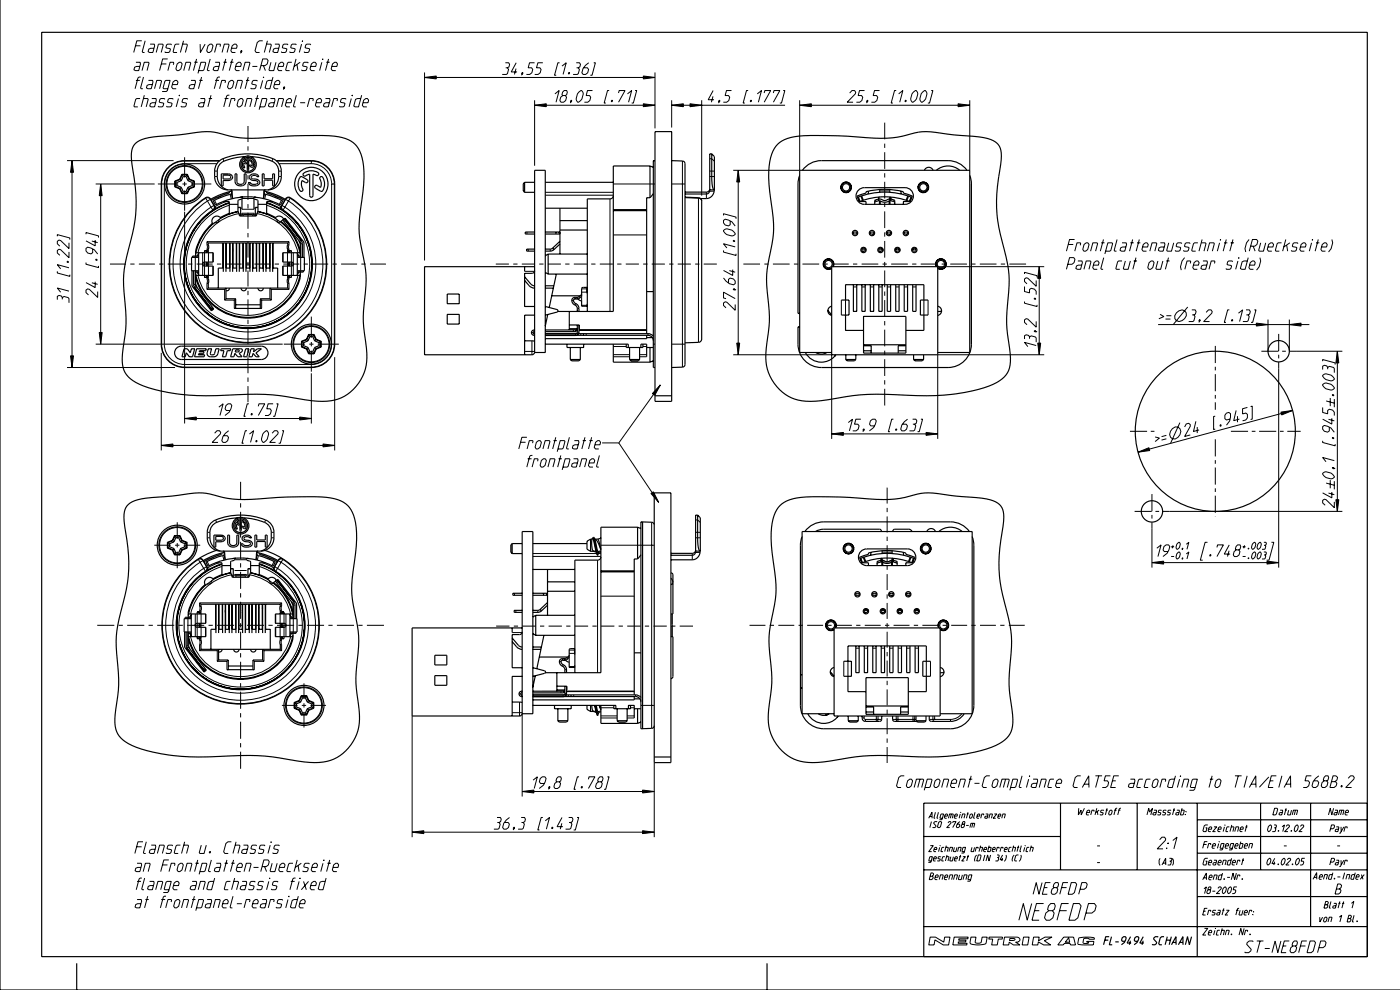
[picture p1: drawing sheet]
<svg xmlns="http://www.w3.org/2000/svg" width="420mm" height="297mm" viewBox="0 0 420 297" stroke-linecap="round" stroke-linejoin="round" font-family="sans-serif">
<g fill="none" stroke="#000" stroke-width=".35">
<path d="M0 0v296.7h419.9M12.5 9.7h397.5v277h-397.5zM40.7 42.9l1.9-1.1 2-.5 11.1-1.1a21.5 21.5 0 0 1 13.3 .6l4.7 .6h3.9a132.6 132.6 0 0 1 23.9-.4 7.9 7.9 0 0 1 7.3 7.5 42.1 42.1 0 0 1-.7 14.5 31.9 31.9 0 0 0 .9 14.2 34.2 34.2 0 0 1 .2 13.9l-.3 5.3 .7 6.1a15.1 15.1 0 0 1-2.2 12.4 12.7 12.7 0 0 1-12.3 5.3l-3.7-.4a74.3 74.3 0 0 0-23.1-1.4 60.4 60.4 0 0 1-26.5-3.2 7.7 7.7 0 0 1-5.1-9.2 51 51 0 0 0 .5-18.5 36 36 0 0 1 1.9-14.9 45.2 45.2 0 0 0 .5-23.2l-.2-2.6 .1-1.7 .4-1.2zM52.4 54.3l.6 .4M53 55.6l-.6 .4M53 54.7v.9M53 55.6l1.4 .5M53.9 53.7l.5 .4M54.4 56.1l-.5 .5M54.4 54.1l-1.4 .6M54.4 56.1l.5 1.3M54.5 52.2l.4 .7"/>
<path d="M54.9 57.4l-.4 .7M54.9 52.9l-.5 1.2M54.9 57.4h.9M54.9 52.9h.9M55.8 57.4l.4 .7M55.8 52.9l.6 1.2M56.2 52.2l-.4 .7M56.4 56.1l.4 .5M56.4 56.1l-.6 1.3M56.4 54.1l1.3 .6M56.8 56.6h.1M56.8 53.7l-.4 .4"/>
<path d="M57.7 55.6l.6 .4M57.7 55.6l-1.3 .5M57.7 54.7v.9M58.3 54.3l-.6 .4M65.9 48.1h-10.5a7 7 0 0 0-7 7v48a7 7 0 0 0 7 7h38a7 7 0 0 0 7-7v-48a7 7 0 0 0-7-7h-10.6M66.1 58.8l.1 .4M66.4 52.1h2.2a1.01 1.01 0 0 1 1.2 1 1.01 1.01 0 0 1-1.2 1h-1.7v1.6h-.5zM66.9 52.5l2 .1 .3 .6-.6 .4h-1.7zM68.4 56.9a4 4 0 0 1-4-4 4.8 4.8 0 0 1 4.1-5.9 18.7 18.7 0 0 1 14.5 1.3 5.9 5.9 0 0 1 .2 7.4 4 4 0 0 1-2.8 1.2M68.4 56.9h12M68.8 57.4v.5l-2.8 .9-2.6 1.3M69.2 56.9a1.94 1.94 0 0 1 .5 1.9v.7l-.3-1.4 .1-.9z"/>
<path d="M69.4 58.1l-3 1-2.4 1.1 .6 1.2a20.4 20.4 0 0 1 14.4-1.9M69.5 57.3a22.4 22.4 0 0 0-6.3 2.4M70.5 52.1h.5v2.4a1.17 1.17 0 0 0 1.1 .8 1.17 1.17 0 0 0 1.1-.8v-2.4h.6v2.4a1.72 1.72 0 0 1-1.7 1.2 1.72 1.72 0 0 1-1.6-1.2zM72.6 59.1v3.6M72.6 59.6l-1.2 .5v3.3M72.9 59l-1 .1M73 48.4l.9 .5-.2 .2-.5-.3-.1 .7 .3 .6-.4 .1a1.6 1.6 0 0 1 0-1.8zM73.4 47.9a1.4 1.4 0 0 1 1.9 .1l-.2 .2-.5-.2v2.7l-.2 .2-.3-.2v-2.7l-.6 .3zM73.5 59h-.1M73.5 46.9a15.7 15.7 0 0 0-7.3 2l-.6 .8a7 7 0 0 0-.4 3.9 4.2 4.2 0 0 0 3.2 3.3M74.9 52.6a1.71 1.71 0 0 1 2.7 .4h-.5a.99 .99 0 0 0-1.8 .2 .97 .97 0 0 0 1.2 .4 1.02 1.02 0 0 1 1.2 .6 1.02 1.02 0 0 1-.3 1.3l-.9 .2a1.61 1.61 0 0 1-2-1h.6a1.33 1.33 0 0 0 2.3-.1 1.67 1.67 0 0 0-1.8-.6 .92 .92 0 0 1-.7-1.4zM75.2 46.9a15.7 15.7 0 0 1 7.3 2l.7 .8a7 7 0 0 1 .3 3.9 4.2 4.2 0 0 1-3.1 3.3"/>
<path d="M75.3 59h.1M75.4 48.3h.3l.3 .7-.1 .8-.3 .4-.8-.6 .2-.2 .5 .3zM76.2 59.6l1.1 .5 .1 3.3M76.2 59.1v3.6M76.2 59.1h.6M78.6 52.1h.6v1.5h2.6v-1.5h.5v3.6h-.5v-1.7h-2.6v1.7h-.6zM79.2 57.3a22.4 22.4 0 0 1 6.4 2.4M79.3 58.1l3 1 2.5 1.1-.7 1.2-2.7-1.2-2.4-.7M79.3 58.1l-.3 1.4M79.5 56.9l-.4 .4-.1 2.2M79.6 56.9l-.4 .3 .1 .9M80 57.4v.5l2.7 .9 2.7 1.3"/>
<path d="M82.7 58.8l-.2 .4M90 53l.5-.1 1.6 .9a.5 .5 0 0 1 .2 .7 .5 .5 0 0 1-.7 .2l-1-.6a3.4 3.4 0 0 0 .2 2.8l-.4 .5a3.2 3.2 0 0 1-.5-4.2zM91 52a3.7 3.7 0 0 1 4.6 0l-.1 .4-.4 .2-1.2-.4v6.4a.5 .5 0 0 1-.5 .5 .5 .5 0 0 1-.5-.5v-6.4l-1.5 .6-.5-.3zM95.9 53.2l.5-.3a3.2 3.2 0 0 1 .4 4.2l-.6 .3-1.6-1a.5 .5 0 0 1-.2-.6 .5 .5 0 0 1 .7-.2l1 .6a3.4 3.4 0 0 0-.2-2.8zM157.3 54.6l-.4 .4v2.2l.4 .4M157.3 54.6v3M157.3 57.6h3M157.3 54.6h3M160.3 51h3.2v54.6h-3.2zM163.5 54.6h20.4M183.9 58.7l-.3 .6-.6 .3h-6.9v33.7M194.9 49.7h-11v43.6h-16.6"/>
<path d="M194.9 59.3h-1v40.7M194.9 49.7v9.6M194.9 49.7l1 .4M195.9 58l-1 1.3M196.4 48.1h-.5v62h.5M201.4 48.1l3.2 .2 .6 .2 .2 .6v60.1l-.2 .6-.6 .2-3.2 .1M205.4 59.1l4 .1a1 1 0 0 1 1 1v41.4a1 1 0 0 1-1 1l-4 .1M205.4 58.1h6.4M211.9 58.1h-.1M212.8 56.8l-.4 .6-.6 .2h-6.4M212.8 56.9h1.4M212.8 56.9v.3a1.09 1.09 0 0 1-.9 .9"/>
<path d="M213.4 46.1l.8 .8v10M213.4 46.1v6.8a5.2 5.2 0 0 0 .8 4M213.4 46.1h-.6v10.8M214.2 56.9a2.63 2.63 0 0 1-2.4 2.6h-1.7M233.1 43.3a11.5 11.5 0 0 1 8-2.6 176.3 176.3 0 0 1 21 .7 31.4 31.4 0 0 0 12.3-1.6l2.2-.3h2.4l6.9 .9 9.1 .9a5.3 5.3 0 0 1 5.1 3.8l.1 2.9a61 61 0 0 0-1 18.1l1.4 6.5a37.2 37.2 0 0 1 1.5 18.3 48.2 48.2 0 0 0 .8 15.1 7.7 7.7 0 0 1-2.3 7.5 24.7 24.7 0 0 1-11.4 4.1 80.4 80.4 0 0 1-20.8 .7 70 70 0 0 0-20.2 1.5 17.9 17.9 0 0 1-11.8-1 13.9 13.9 0 0 1-6.6-14.4 45.1 45.1 0 0 0 .3-17 37.6 37.6 0 0 1 1.4-14.3 35 35 0 0 0-.4-13.3 26.9 26.9 0 0 1 .7-14.5zM239.8 52.6l-.5 2.5v38.8h.5M240.6 51a7 7 0 0 1 5.7-2.9h38a7 7 0 0 1 5.7 2.9M252.9 57.4l-.1 .1M253.3 57.6v.1M253.6 57.6l.3 .1M255.1 55.7l.2 .4M257.2 59.2a21.8 21.8 0 0 1 16.2 0"/>
<path d="M257.2 57.2a2.5 2.5 0 0 1 2-1h12.2a2.5 2.5 0 0 1 2.5 2.5 2.5 2.5 0 0 1-2.5 2.5h-12.2a2.5 2.5 0 0 1-2.3-1.4 2.5 2.5 0 0 1 .3-2.6zM257.3 59.1l.5 1.3a20.4 20.4 0 0 1 15 0l.5-1.3M260.4 57.3v.8M263.5 59.1v.5M263.5 59.6l-1.2 .4v1.2M263.5 59.6l1.8 .5 1.8-.5M263.5 59.6h.1M263.5 59.6v.2M263.5 59.1h.1M263.6 59.1h.1M263.8 56.8l-.1 .8M266.8 56.8v.8"/>
<path d="M267 59.1l-.2 .2-.1 .8M267.1 59.1v.5zM267.1 59.6v.2M267.1 59.6l1.1 .4 .1 1.2M267.1 59.6h.1M270.1 57.3l.1 .8M275.4 55.7l-.1 .4M277 57.6l-.4 .1M277.1 54.6v.1M277.2 54.7h.4M279.8 51a1.4 1.4 0 0 0-1.3-.9 1.4 1.4 0 0 0-1.3 .9M280.8 51a5.4 5.4 0 0 1 7 0"/>
<path d="M290.8 52.6l.5 2.5v48a7 7 0 0 1-7 7h-38a7 7 0 0 1-7-7v-5.2h.5M58.8 75.7h5.1v2.8h-2.6M59.6 77.1h-2.2v4h2.2M59.6 75.9v6.5M59.6 76.7h-1.9v.4M59.7 75.7l-.6 1M61.3 78.5l-.4 .2-.2 .4 .2 .5 .4 .1M61.3 75.1h1.2M61.3 75.1v.6M61.3 78.5v1.2M61.3 79.7h2.6v2.8h-5.1M61.3 75.2h.6"/>
<path d="M61.9 75.2v.5M61.9 78.5v1.2M61.9 75.2l.2 .1M62.1 72.4l.4 .4M62.1 74.7l.4 .1M62.1 75.3v.4M62.1 78.5v1.2M62.1 75.3h.4M62.5 73.3v1.5M62.5 72.8v.5M62.5 74.8v.9M62.5 78.5v1.2"/>
<path d="M62.5 72.8h23.8M62.5 73.3l-.4 .1M62.6 64a19.2 19.2 0 0 0-2.3 28.1 19.2 19.2 0 0 0 28.2 0 19.2 19.2 0 0 0-2.4-28.1M63.7 66.9a16.2 16.2 0 0 0-5 8.2v2M64.1 66.9a16 16 0 0 0-5.4 9.3M64.3 61.7v.9a19.2 19.2 0 0 0-5.4 28.1 19.2 19.2 0 0 0 28.4 2.5 19.2 19.2 0 0 0-.3-28.5l-2.4-1.9-.3-.6 .1-.5M64.7 62.5l-1.6-2.9-.9-.5a23.5 23.5 0 0 0-4.6 36.7 23.5 23.5 0 0 0 36.8-4.2 23.3 23.3 0 0 0-7.9-32.5l-.9 .5-1.6 2.9M66 65.5l.2-.1a1.45 1.45 0 0 0-1.8-.6 1.45 1.45 0 0 0-.8 1.8l.2 .5 .3-.2M66 65.5l-.2 .3a1.42 1.42 0 0 1-1.7 1.1M66.9 72.8v7.5M66.9 60.4h1.9v3.7l2.6-.7 .5 1.3h5l.4-1.3 2.7 .7v-3.7h1.8M67 72.8v8.7"/>
<path d="M67 72.9l-.1 .2M67.8 72.8v8.7M67.9 72.8v7.5M68.8 60.7l-2.7 1.1-1.9 1M68.8 60.9a19.1 19.1 0 0 0-10 29.4 19.1 19.1 0 0 0 31.1 0 19.1 19.1 0 0 0-9.9-29.4M68.8 63.9l-2.7 1.3M68.8 61.2h2.6M68.9 72.8v7.5M69 72.8v8.7M69.8 72.8v8.7M69.9 74.5v.8M69.9 72.8v7.5"/>
<path d="M70.9 72.8v7.5M70.9 75.3h.1M71 72.8v8.7M71 75.6l-.1 .1M71.4 62.1h.8v2.6M71.4 63.4a16 16 0 0 0-5.4 2.1M71.8 72.8v8.7M71.9 72.8v7.5M72.6 64.1l.4 .2 3.2-.2M72.6 63.9v.8M72.9 72.8v7.5M73 72.8v8.7"/>
<path d="M73.8 72.8v8.7M73.9 72.8v7.5M74.9 75.1l.1 .2M74.9 72.8v7.5M75 74.5l-.1 .3M75 72.8v8.7M75.8 72.8v8.7M75.8 75.3h.1M75.9 72.8v7.5M75.9 75.7h-.1M76.2 63.9v.8M76.9 72.8v7.5"/>
<path d="M77 72.8v8.7M77.3 63.4a16 16 0 0 1 5.4 2.1M77.4 62.1h-.8v2.6M77.4 61.2h2.6M77.8 72.8v8.7M77.9 72.8v7.5M78.9 72.8v7.5M79 72.8v8.7M79.8 72.8v8.7M79.8 73.8l.1 .2M79.9 72.8v7.5M80 60.7l2 .8 2.5 1.3"/>
<path d="M80 63.9l2.6 1.3M80.9 72.8v7.5M80.9 73.5l.1 .3M80.9 75.3h.1M80.9 74l.1 .2M81 72.8v8.7M81 75.7h-.1M81.8 72.8v8.7M81.9 72.8v7.5M82.7 65.5l-.2-.1a1.38 1.38 0 0 1 1.4-.7 1.38 1.38 0 0 1 1.2 1M82.7 65.5l.4 .5a.57 .57 0 0 0 .7 .7l1.7-1.3 5.6 7.2v4.5M84.1 66.5a16 16 0 0 1 6 9.7"/>
<path d="M84.3 66.3a16.2 16.2 0 0 1 5.8 8.8M84.8 65.9v.1M84.8 66l.4-.3 5.4 6.8 .1 4.6M84.8 66l5.3 6.7 .1 4.4M85.3 65.5l5.1 6.6M86.3 73.3v1.5M86.3 75.3h.3M86.3 72.8v.5M86.3 74.8v.9M86.3 78.5v1.2M86.3 73.3l.4 .1M86.6 75.3v.4"/>
<path d="M86.6 78.5v1.2M86.7 72.4l-.4 .4M86.7 74.7l-.4 .1M86.8 75.2l-.2 .1M86.8 75.2v.5M86.8 78.5v1.2M87.4 78.5l.5 .4M87.4 75.1h-1.1M87.4 79.7h-2.6v2.8h5.2M87.4 75.2h-.6M87.4 75.1v.6M87.4 78.5v1.2"/>
<path d="M87.9 79.3l-.5 .4M87.9 78.9v.4M89 75.7l.6 1M89.1 76.7h1M89.1 75.9v6.5M89.2 77.1h2.1v4h-2.1M89.6 72.1l.5 1.1v3.9M90 75.7h-5.2v2.8h2.6M90.6 71.9l-.3 .2M157.3 79.9v1.4M160.3 79.9h-33v26.4h32.2l.5-.2 .3-.5M160.3 69.5h-2.8v.6h2.8"/>
<path d="M160.3 74.7h-2.4v.6h2.4M163.5 69.5h4.4M163.5 62.4h12.6M163.5 70.1h4.4M164.4 76.1v6M164.4 76.1l-.9 .5M164.4 76.1h11.7M165.7 74.4l.4 .4M166.7 69.5v.6M167.7 69.5v.6M167.8 69.5v.6M167.9 72.3l-2.4 2.2-2 .2"/>
<path d="M167.9 73.1l-2.3 2-2.1 .2M167.9 62.4v13.7M167.9 68.9h8.2M167.9 66.1h8.2M183.9 63.1h10M183.9 62.8h10M249.4 79.9h31.8v26.4h-31.8zM249.7 79.9a1.5 1.5 0 0 0-1.1-2.2 1.5 1.5 0 0 0-1.6 1.8 1.5 1.5 0 0 0 2.4 .8M249.8 79.9a1.6 1.6 0 0 0-1.2-2.3 1.6 1.6 0 0 0-1.7 1.9 1.6 1.6 0 0 0 2.5 .9M255.7 69.5h1.4M255.7 70.1h1.4M255.9 69.5v.6"/>
<path d="M256.9 69.5v.6M258.4 74.7h1M258.5 74.2l-.1 1.1h1l.1-.9v.4M258.7 75.3v.4M258.8 75.3v.4M259.5 74.8l-.1 .3M259.6 74.5l-.1 .3M259.7 61.2v-.8h-2l-.7-1.6 2.7-.9v-.5a22.4 22.4 0 0 1 11.2 0v.5l2.7 .9-.7 1.6h-2v.8M260.7 69.5h1.5M260.7 70.1h1.5M260.8 70.1v.2M261 69.5v.6"/>
<path d="M261.8 70.1v.5M261.9 70.1v.4M262 69.5v.6M262.3 60.7l.2-.3 1.4-.2a2.66 2.66 0 0 0 2.9 0l1.3 .2 .2 .3M263.5 74.7h1M263.5 74.3v1h1v-.9M263.8 75.3v.4M263.9 75.3v.4M264.5 74.3v.1M264.6 74.3l-.1 .8M264.7 74.5v.8M264.8 74.8v.3"/>
<path d="M265.8 69.5h1.5M265.8 70.1h1.5M265.9 70.1v.2M266.1 69.5v.6M266.7 70.1v.5M266.8 70.1v.5M267.1 69.5v.6M268.5 74.4l.1 .4M268.5 74.3l.1 .1M268.6 74.8v.3M268.6 74.4v.4M268.6 74.7h1"/>
<path d="M268.7 75.3v.3M268.8 75.3v.4M269.5 74.3l.1 1h-1v-.9M269.8 74.5v.8M270.9 69.5h1.5M270.9 70.1h1.5M271.1 69.5v.6M271.8 70.1v.5M272.2 69.5v.6M273.5 74.5l.1 .3M273.6 74.3v.1M273.6 74.8l.1 .1"/>
<path d="M273.6 74.4v.4M273.7 74.7h1M274.6 74.3l.1 1h-1l-.1-.9M280.7 79.9a1.6 1.6 0 0 1 1.2-2.3 1.6 1.6 0 0 1 1.8 1.9 1.6 1.6 0 0 1-2.5 .9M280.9 79.9a1.5 1.5 0 0 1 1-2.2 1.5 1.5 0 0 1 1.7 1.8 1.5 1.5 0 0 1-2.4 .8M57.6 81.1v4.6l.5 .7M58 81.1l.2 4.6 5.3 6.9 .4-.3M58.1 86.4l5.3 6.7M58.3 86.2l5.2 6.5M58.4 86.1l-.3 .3M58.5 81.1l.1 4.4 5.5 7.1-.7 .5M58.7 81.1v4l.4 1.1"/>
<path d="M58.7 81.5h.9M59.1 81.5l.6 1M60.2 88.5l.2 .4M61 89.6h.1M61.3 82.5v.6M61.9 82.5v.6M61.9 83.1h-.6M62 90.7v.1M62.1 84.9l.4 .1M62.1 82.5v.4M62.1 82.9l-.2 .2M62.1 82.9h.4"/>
<path d="M62.5 83.5v1.5M62.5 86.3l-.4 .4M62.5 83.1h-1.2M62.5 82.5v1M62.5 85v1.3M62.5 86.3h23.8M62.5 83.5l-.4 .1M63.5 92.7l-.1 .4M63.9 92.4l-.4 .3M67 80.3h-1.5v6M67.4 86.7l.4-.4v3.2M67.8 89.5l-.4 .4"/>
<path d="M67.8 89.5h2.9M67.8 80.3h1.2M68.8 86.3a.8 .8 0 0 1-1 .8M69.8 80.3h1.2M70.7 89.5v2.9h-.4h8.2h-.4v-2.9M70.7 89.5l-.4 .4M70.7 91.3h7.4M71.8 80.3h1.2M72.3 86.3a.8 .8 0 0 0 .8 .8 .8 .8 0 0 0 .8-.8M73.8 80.3h1.2M75.8 80.3h1.2M77.4 86.3a.8 .8 0 0 0 .8 .8 .8 .8 0 0 0 .8-.8"/>
<path d="M77.8 80.3h1.2M78.1 89.5l.4 .4M78.1 89.5h2.9M79.8 80.3h1.2M81 89.5l.4 .4M81.4 86.7l-.4-.4v3.2M81.8 80.3h1.5v6M86.3 83.5v1.5M86.3 83.1h1.1M86.3 86.3l.4 .4M86.3 82.9h.3M86.3 82.5v1"/>
<path d="M86.3 85v1.3M86.3 83.5l.4 .1M86.6 82.9l.2 .2M86.6 82.5v.4M86.7 84.9l-.4 .1M86.8 83.1h.6M86.8 82.5v.6M87.4 82.5v.6M89.6 81.5l-.6 1M90.1 82.1a16 16 0 0 1-15.7 13 16 16 0 0 1-15.7-13M90.1 81.1a11.2 11.2 0 0 1-2.4 7.3 16.2 16.2 0 0 1-16.2 6.7 16.2 16.2 0 0 1-12.8-12M91 81.1v.4h-1.9"/>
<path d="M134.1 88.1h3.6v2.9h-3.6zM134.1 94.2h3.6v2.9h-3.6zM157.3 84l1.6 1.8 1.4 .5M157.3 82.9l2.1 2.4 .9 .3M160.3 81.1a.8 .8 0 0 1-.8 .8h-2.2v9.9h3M160.3 98.9a.81 .81 0 0 0-.9 .8 .81 .81 0 0 0 .9 .8M160.3 99.4a.32 .32 0 0 0-.4 .3 .32 .32 0 0 0 .4 .3M160.3 94.4h-3v11.9M163.5 91.8l3.5 1 .3 .3-.3 .4-3.5 .9M163.5 86.3h2.4M163.5 85.6h2.6M163.5 81.6l.9 .5"/>
<path d="M164.2 94.3l-.7 3.4M164.4 82.1h11.7M165.4 88.6h8.5M166.8 82.1l-2.1 10.1M170.7 93.3v5.6M170.7 98.5h2.4M170.7 97.4h3l-.1 1.1M172.5 89.1v.5M172.7 99h.4M172.7 98.9v.5h-9.2M173.1 97.4v2.1l-.5 .5M173.1 98.9h-9.6"/>
<path d="M173.1 89.1v.5M173.2 89.6h-.8a.84 .84 0 0 0-.3 1 .84 .84 0 0 0 .8 .5l.7 1v1.2M173.2 89.6l1.2 .6v1.6h1.6l.1-.6M173.6 97.4v2.1a1 1 0 0 1-1 1h-9.1M173.6 99h20.3M173.6 98.9h20.3M174.4 88.5l-.5 .7-.7 .4M174.4 88.5v.4M174.4 88.4h.1M174.4 88.1l-1.1 1h-.9a1.17 1.17 0 0 0-1 1.2 1.17 1.17 0 0 0 1 1.1l.3 .2a1.71 1.71 0 0 1 .4 1.7M175 100v.5M176 87.4l.1 .2"/>
<path d="M176.1 87.9l-.1-1.8-1.3 .1-.3 .2v2M193.9 87.4h2M248.2 93l1.2 1.3M249.4 91.8a1.4 1.4 0 0 0-1.2 1.3 1.4 1.4 0 0 0 1.2 1.4M252.3 89.9h2.3v4.5h-2.3M253.5 94.4v4.6h5.4M253.5 89.9v-4.6h23.5v4.6M255.9 85.3v8h1v-8M258.4 85.3v8h1v-8M258.9 94.8h12.7v11h-12.7zM261 85.3v8h1v-8M263.5 85.3v8h1v-8"/>
<path d="M266.1 85.3v8h1v-8M268.6 85.3v8h1v-8M271.1 85.3v8h1v-8M273.7 85.3v8h1v-8M277 94.4v4.6h-5.4M278.3 89.9h-2.3v4.5h2.3M281.2 91.8a1.4 1.4 0 0 1 1.1 1.3 1.4 1.4 0 0 1-1.1 1.4M281.2 93.3h1.1M282.3 93l-.2 .3M52.9 104.3l1.5-.6h24a2 2 0 0 1 2 2 2 2 0 0 1-2 2h-24a2 2 0 0 1-1.9-1.2 2 2 0 0 1 .4-2.2zM55.2 104.5h1l.9 1.2 .3-1.2h1l-.7 2.4h-.9l-.9-1.2-.3 1.2h-1zM59 104.5h2.9l-.2 .6h-1.9l-.1 .3h1.5l-.2 .6h-1.4l-.1 .3h1.9l-.2 .6h-2.9z"/>
<path d="M62.5 104.5h.9l-.3 1.5 .4 .3 .7-.1 .5-1.7h1l-.4 1.5a1.2 1.2 0 0 1-1.1 .9h-1.1a.96 .96 0 0 1-1-1.2zM66.3 104.5h2.9l-.2 .6h-.8l-.5 1.8h-1l.5-1.8h-1zM69.8 104.5h2.4a.63 .63 0 0 1 .5 .8 .63 .63 0 0 1-.7 .5l-.3 .1 .9 1h-1.3l-.9-1-.3 1h-1zM70.7 104.9h.9l.1 .3-.2 .2-1 .1zM73.7 104.5h1l-.7 2.4h-1zM75.3 104.5h1l-.3 .9 1.2-.9h1.2l-1.7 1.3 1 1.1h-.9l-.9-1-.3 1h-1zM90.4 102.3l.6 .4M91 103.6l-.6 .4M91 103.6l1.4 .5M91 102.7v.9M91.9 101.7l.5 .4M92.4 104.1l-.5 .5"/>
<path d="M92.4 104.1l.5 1.3M92.4 102.1l-1.4 .6M92.5 100.2l.4 .7M92.9 105.4l-.4 .7M92.9 105.4h.9M92.9 100.9h.9M92.9 100.9l-.5 1.2M93.8 105.4l.4 .7M93.8 100.9l.6 1.2M94.2 100.2l-.4 .7M94.4 104.1l.4 .5M94.4 102.1l1.3 .6"/>
<path d="M94.4 104.1l-.6 1.3M94.8 101.7l-.4 .4M95.7 103.6l.6 .4M95.7 102.7v.9M95.7 103.6l-1.3 .5M96.3 102.3l-.6 .4M157.3 102.1l3 .2M160.2 100.5h.1M163.5 100.5h30.8l1.1 .5 .5 1.1M163.5 100h30.8l1.1 .3 .5 .4M163.5 103.1h24.9v1M170 103.1v1h5v-1"/>
<path d="M171 107.7h3M171 107.7l.4 .4h2.2l.4-.4M171 104.1v3.6M174 104.1v3.6M183.9 103.1v5.4h11M187.8 103.1v1h5v-1M188.8 107.7h3M188.8 107.7l.4 .4h2.2l.4-.4M188.8 104.1v3.6M191.8 104.1v3.6M192.2 104.1v-1h1.7v3.8M193.9 104.1h2"/>
<path d="M193.9 100.5v1h-30.4M193.9 101.2h1.7M194.9 104.1v4.4M195.9 108.1l-1 .4M196.4 118.6h5M241.5 105.6a5.4 5.4 0 0 0 8.7 1.3l.4-.6M244.6 105.6a3 3 0 0 0 3.3 0M249.4 105.6h-9.6v-54.6h51v54.6h-9.6M250.7 106.3l-.4 .5M253.6 107.7h3M253.6 107.7l.4 .4h2.2l.4-.4M253.6 106.3v1.4"/>
<path d="M256.6 106.3v1.4M258.9 105.1h2.3M258.9 103.6h2.3v2.2M258.9 103.3h12.7M269.3 105.1h2.3M271.6 103.6h-2.3v2.2M273.9 107.7h3.1M273.9 107.7l.5 .4h2.1l.5-.4M273.9 106.3v1.4M277 106.3v1.4M196.4 120.3h5M196.4 120.3v-80.9h5v80.9"/>
<path d="M38.5 151.2l1.9-1.1 2-.6 11.1-1.1a21.6 21.6 0 0 1 13.3 .7l4.7 .6h3.8a132.5 132.5 0 0 1 24-.5 7.9 7.9 0 0 1 7.3 7.5 42.1 42.1 0 0 1-.7 14.6 31.9 31.9 0 0 0 .9 14.1 34.2 34.2 0 0 1 .2 13.9l-.3 5.3 .7 6.1a15.1 15.1 0 0 1-2.2 12.5 12.7 12.7 0 0 1-12.3 5.3l-3.7-.4a74.2 74.2 0 0 0-23.1-1.4 60.4 60.4 0 0 1-26.5-3.3 7.7 7.7 0 0 1-5.1-9.2 51 51 0 0 0 .5-18.4 36 36 0 0 1 1.9-15 45.2 45.2 0 0 0 .5-23.1l-.2-2.6 .1-1.8 .4-1.2zM70.7 156.7l.3-.1 .7 .6-.2 .2-.5-.3 .1 1.4a1.14 1.14 0 0 1-.4-1.8zM71.2 156.2a1.45 1.45 0 0 1 1.9 .1l-.2 .2-.5-.2v2.7l-.3 .2-.2-.2v-2.7l-.6 .2zM71.3 155.2a15.7 15.7 0 0 0-7.3 1.9l-.6 .9a7 7 0 0 0-.4 3.9 4.2 4.2 0 0 0 3.1 3.3M73 155.2a15.7 15.7 0 0 1 7.3 1.9l.6 .9a7 7 0 0 1 .4 3.9 4.2 4.2 0 0 1-3.2 3.3M73.2 156.5a1.14 1.14 0 0 1 .3 1.9l-.9-.5 .2-.2 .5 .3zM156.6 159.3h3.2v54.6h-3.2zM191.2 158h-11v43.6h-16.7M191.2 158v9.5M191.2 158l1 .4M192.7 156.4l3 .2 .5 .6M192.7 156.4h-.5v62h.5"/>
<path d="M192.7 156.4v62M196.2 147.7h5v80.8h-5zM209.2 154.4l.8 .8v10M209.2 154.4v6.8a5.2 5.2 0 0 0 .8 4M209.2 154.4h-.6v10.8h1.4M233.9 151.5a11.5 11.5 0 0 1 7.9-2.6 176.7 176.7 0 0 1 21 .8 31.3 31.3 0 0 0 12.3-1.6l2.2-.4 2.5 .1 6.8 .9 7.8 .6a7.2 7.2 0 0 1 6 2.8l.6 2-.1 2.1a60.8 60.8 0 0 0-1 18.2l1.4 6.4a37.2 37.2 0 0 1 1.6 18.4 48.2 48.2 0 0 0 .7 15 7.7 7.7 0 0 1-2.3 7.5 24.7 24.7 0 0 1-11.4 4.2 80.4 80.4 0 0 1-20.7 .6 70 70 0 0 0-20.3 1.6 17.9 17.9 0 0 1-11.8-1.1 13.9 13.9 0 0 1-6.6-14.4 45.1 45.1 0 0 0 .3-17 37.6 37.6 0 0 1 1.4-14.2 35 35 0 0 0-.4-13.3 26.9 26.9 0 0 1 .7-14.5zM241.3 159.3a7 7 0 0 1 5.7-2.9h38a7 7 0 0 1 5.7 2.9M244.5 159.3l1.5-.6 1-.1h16.7l.4 .2 .2 .5M267.7 159.3l.2-.5 .4-.2h4.2l.6 .2 .4 .5M277.9 159.3a1.4 1.4 0 0 1 1.3-.9 1.4 1.4 0 0 1 1.3 .9M281.5 159.3a5.4 5.4 0 0 1 7 0M50.2 162.5l.6 .5"/>
<path d="M50.8 163.8l-.6 .5M50.8 163v.8M50.8 163.8l1.3 .6M51.7 161.9l.4 .5M52.1 164.4l-.4 .5M52.1 162.4l-1.3 .6M52.1 164.4l.6 1.3M52.3 160.5l.4 .6M52.7 165.7l-.4 .6M52.7 161.1l-.6 1.3M52.7 165.7h.9M52.7 161.1h.9"/>
<path d="M53.6 165.7l.4 .6M53.6 161.1l.6 1.3M54 160.5l-.4 .6M54.2 164.4l.4 .5M54.2 164.4l-.6 1.3M54.2 162.4l1.3 .6M54.6 161.9l-.4 .5M55.5 163.8l.6 .5M55.5 163.8l-1.3 .6M55.5 163v.8M56.1 162.5l-.6 .5M59.6 167.4h.7l.4 .2 1.8 3.1"/>
<path d="M60.4 172.2h.1M61.5 175.2a16.2 16.2 0 0 0-5.1 8.2v2M61.8 175.2a16 16 0 0 0-5.4 9.3M62.1 169.9v1a19.2 19.2 0 0 0-5.4 28 19.2 19.2 0 0 0 28.4 2.6 19.2 19.2 0 0 0-.3-28.6l-2.4-1.8-.3-.7 .1-.5M63.8 173.8l.2-.1a1.47 1.47 0 0 0-2-.5 1.47 1.47 0 0 0-.5 1.9l.1 .3 .2-.2M63.8 173.8l-.2 .2a1.42 1.42 0 0 1-1.7 1.1l-.1 .1M63.9 167l.1 .4M64.1 160.4h2.2a1.01 1.01 0 0 1 1.3 1 1.01 1.01 0 0 1-1.3 1h-1.6v1.6h-.6zM64.7 168.7h1.8v3.7l2.7-.8 .4 1.4h5l.5-1.4 2.6 .8v-3.7h1.9M64.7 160.7l2 .1 .3 .6-.6 .5h-1.7zM64.9 164.9a23.6 23.6 0 0 0-11.9 36.4 23.6 23.6 0 0 0 38.2 0 23.6 23.6 0 0 0-11.8-36.4M66.1 165.2a4 4 0 0 1-4-4 4.8 4.8 0 0 1 4.2-5.9 18.7 18.7 0 0 1 14.5 1.2 5.9 5.9 0 0 1 .2 7.5 4 4 0 0 1-2.9 1.2"/>
<path d="M66.1 165.2h12M66.5 165.7v.4l-2.7 .9-2.7 1.3M66.5 169l-2.6 1-1.9 1.1M66.5 169.1a19.1 19.1 0 0 0-6 3.2M66.5 172.2l-2.6 1.3M66.5 169.5h2.6M67 165.2l.4 .3 .1 2.3-.3-1.4 .1-1zM67.2 166.4l-3 .9-2.5 1.2 .7 1.2a20.4 20.4 0 0 1 14.4-1.9M67.3 165.5a22.4 22.4 0 0 0-6.4 2.5M68.3 160.4h.5v2.3a1.17 1.17 0 0 0 1.1 .8 1.17 1.17 0 0 0 1.1-.8v-2.3h.6v2.3a1.72 1.72 0 0 1-1.7 1.3 1.72 1.72 0 0 1-1.6-1.3zM69.1 170.4h.8v2.6M69.2 171.7a16 16 0 0 0-5.4 2.1"/>
<path d="M70.3 167.9l-1.1 .5-.1 3.2M70.3 167.3l-.6 .1M70.3 167.9h.1M70.3 167.3v.4M70.3 172.2l.1 .2 .3 .1h3l.2-.1v-.2M70.7 167.3h-.4M71.2 167.3h.1M72.7 160.9a1.71 1.71 0 0 1 2.7 .3h-.5a.99 .99 0 0 0-1.8 .2 .97 .97 0 0 0 1.2 .5 1.02 1.02 0 0 1 1.2 .6 1.02 1.02 0 0 1-.4 1.2l-.8 .3a1.61 1.61 0 0 1-2-1h.6a1.33 1.33 0 0 0 2.2-.2 1.67 1.67 0 0 0-1.7-.5 .92 .92 0 0 1-.7-1.4zM73 167.3h.1M73.9 167.9l1.2 .5v3.2M74 167.3l-.1 .4M74 167.3l.6 .1"/>
<path d="M75.1 171.7a16 16 0 0 1 5.4 2.1M75.1 170.4h-.8v2.6M75.1 169.5h2.6M76.4 160.4h.6v1.4h2.6v-1.4h.5v3.6h-.5v-1.7h-2.6v1.7h-.6zM77 165.5a22.4 22.4 0 0 1 6.3 2.5M77.1 166.4l3 .9 2.4 1.2-.6 1.2-2.7-1.2-2.4-.7M77.1 166.4l-.1-.9 .3-.3a1.94 1.94 0 0 0-.5 1.8v.8M77.1 166.4l-.3 1.4M77.7 169l2.1 .7 2.5 1.4M77.7 169.1a19.1 19.1 0 0 1 11.2 27.5 19.1 19.1 0 0 1-29.2 5.3 19.1 19.1 0 0 1 .7-29.6M77.7 172.2l2.7 1.3M77.7 165.7v.4l2.8 .9 2.7 1.3"/>
<path d="M80.4 167l-.1 .4M80.5 173.8l-.2-.1a1.38 1.38 0 0 1 1.4-.8 1.38 1.38 0 0 1 1.2 1M80.5 173.8l.4 .5a.57 .57 0 0 0 .6 .7l1.8-1.4 5.6 7.3v4.5M81.9 174.7a16 16 0 0 1 5.9 9.8M82.1 174.6a16.2 16.2 0 0 1 5.7 8.8M82.6 174.2h.1M82.6 174.2l.4-.3 5.4 6.9 .1 4.6M82.6 174.2l5.3 6.8 .1 4.4M83 173.8l5.2 6.5M83.9 172.2a19.2 19.2 0 0 1 2.4 28.2 19.2 19.2 0 0 1-28.3 0 19.2 19.2 0 0 1 2.4-28.2M84.7 167.4h-.7l-.4 .2-1.8 3.1M153.6 162.9l-.4 .4v2.2l.4 .4"/>
<path d="M153.6 162.9v3M153.6 165.9h3M153.6 162.9h3M156.6 177.8h-2.8v.6h2.8M159.8 177.8h4.4M159.8 170.7h12.6M159.8 162.9h16.2M159.8 178.4h4.4M163 177.8v.6M164 177.8v.6M164.1 177.8v.6M164.2 170.7v13.7"/>
<path d="M164.2 177.2h8.2M164.2 174.4h8.2M177.1 161.6l-1.1 .6v2.4l1.1 .6M177.1 161.6v3.6M177.1 165.2h.8M177.1 161.6h.5M177.6 161.6a5.4 5.4 0 0 0 .3 3.6M177.6 161.6l.4 .5 1 3.9M177.8 161.2l.3-.2 .1 .3M177.8 161.2l-.2 .4M177.8 161.2a8.8 8.8 0 0 1 1 3.9l.2 .9M177.9 165.2l.9 .3"/>
<path d="M178.2 161.3l.8 4.7M178.2 161.3l1.1 4 .1 .2 .8-.2M179 166.1l.1 .3M179 166h.1M179 166l.1 .4M179.2 161.6h-.9a4.8 4.8 0 0 1 1.9 3.2M179.2 161.6l.4 .6 .6 2.4M179.6 165.5l-.5 .9M180.2 166.9l-.3 .7-.6 .3h-6.9v33.7M180.2 161.1l-.1 .2M180.2 171.4h10M180.2 171.1h10"/>
<path d="M180.2 161.3l-1 .3M191.2 167.5h-1v40.7M192.2 166.3l-1 1.2M201.2 173.3l.4 .5 .2 .7M201.2 171.7l.4 .2 .2 .4v11.7h-.6M201.8 174.9l-.6 .3M208.6 165l-.4 .6-.6 .2h-6.4M208.6 165.2v.2a1.08 1.08 0 0 1-1 1h-6.4M210 165.2a2.63 2.63 0 0 1-2.4 2.6h-6.4M240.5 160.8l-.5 2.6v48a7 7 0 0 0 7 7h38a7 7 0 0 0 7-7v-48l-.5-2.6M253.6 165.7h.1M254 165.8v.1"/>
<path d="M254.3 165.9l.4 .1M255.9 164l.1 .3M256.4 177.8h1.5M256.4 178.4h1.5M256.6 177.8v.6M257.6 177.8v.6M257.9 167.4a21.8 21.8 0 0 1 16.3 0M258 165.4a2.5 2.5 0 0 1 1.9-.9h12.2a2.5 2.5 0 0 1 2.5 2.5 2.5 2.5 0 0 1-2.5 2.5h-12.2a2.5 2.5 0 0 1-2.2-1.4 2.5 2.5 0 0 1 .3-2.7zM258 167.4l.5 1.3a20.4 20.4 0 0 1 15 0l.5-1.3M260.4 169.5v-.8h-2l-.7-1.7 2.7-.9v-.4a22.4 22.4 0 0 1 11.2 0v.4l2.7 .9-.7 1.7h-2v.8M261.2 165.5l-.1 .9M261.5 177.8h1.4"/>
<path d="M261.7 177.8v.6M262.5 178.4v.4M262.6 178.4v.4M262.7 177.8v.6M262.9 178.4l-1.4 .1M264.1 168.4l-.9 .3-.2 .3M264.2 168.4h.1M264.2 168.4h.4a2.65 2.65 0 0 0 2.9 0l1.3 .3 .2 .3M264.2 167.3v.8M264.2 167.9l-1.1 .4-.1 1.2M264.2 168l.1-.7 .3 .6v1.6M264.2 168v.2"/>
<path d="M264.3 167.9h.1M264.3 167.9l1.7 .4 1.8-.4M264.5 165v.9M266.5 177.8h1.5M266.5 178.4h1.5M266.6 178.4v.1M266.8 177.8v.6M267.4 178.4v.5M267.5 165l.1 .9M267.5 178.4v.5M267.8 177.8v.6M267.8 168l-.1-.7-.2 .5-.1 1.7"/>
<path d="M267.8 168v.2M267.8 167.3v.8M267.9 167.9h.1M267.9 167.9l1.1 .4v1.2M270.9 165.5l.1 .9M271.6 177.8h1.5M271.6 178.4h1.5M271.9 177.8v.6M272.5 178.4v.5M272.9 177.8v.6M276.2 164l-.2 .3M277.7 165.9l-.3 .1"/>
<path d="M277.8 162.8v.1M278 162.9l.4 .1M55.4 189.4v4.5l.5 .7M55.8 189.4l.1 4.6 5.4 6.9 .4-.3M55.9 194.6l5.3 6.8M56.1 194.5l5.1 6.5M56.2 194.4l-.3 .2M56.3 189.4l.1 4.4 5.5 7-.7 .6M56.4 189.4v4l.5 1.1M56.4 189.8h1M56.5 184h5.2v2.8h-2.6M56.9 189.8l.6 1"/>
<path d="M57.3 185.4h-2.1v4h2.1M57.4 184.2v6.4M57.4 185h-1.9v.4M57.5 184l-.6 1M58 196.7l.2 .4M58.8 197.9h.1M59.1 186.8l-.4 .2-.2 .4 .2 .4 .4 .2M59.1 186.8v1.2M59.1 190.8v.6M59.1 188h2.6v2.8h-5.2M59.1 183.4l.6 .1M59.7 183.5v.5"/>
<path d="M59.7 186.8v1.2M59.7 190.8v.5M59.7 183.5l.2 .1M59.7 191.3l-.6 .1M59.7 198.9v.2M59.8 180.7l.4 .4M59.8 193.1l.4 .1M59.8 182.9l.4 .1M59.9 183.6v.4M59.9 186.8v1.2M59.9 190.8v.4M59.9 191.2l-.2 .1"/>
<path d="M59.9 191.2h.3M59.9 183.6h.3M60.2 191.8v1.4M60.2 181.6v1.4M60.2 194.6l-.4 .4M60.2 191.4h-1.1M60.2 183.4h-1.1v.6M60.2 181.1v.5M60.2 183v1M60.2 186.8v1.2M60.2 190.8v1M60.2 193.2v1.4"/>
<path d="M60.2 194.6h23.8M60.2 181.1h23.8M60.2 191.8h-.4M60.2 181.6h-.4M64.6 181.1v7.5M64.7 188.6h-1.5v6M64.7 181.1v8.6M64.7 181.2l-.1 .2M65.1 195l.4-.4v3.2M65.5 197.8l-.4 .4M65.5 197.8h2.9M65.5 181.1v8.6"/>
<path d="M65.5 188.6h1.2M65.6 181.1v7.5M66.6 194.6a.8 .8 0 0 1-1.1 .8M66.6 181.1v7.5M66.7 181.1v8.6M67.5 181.1v8.6M67.5 188.6h1.2M67.6 182.8v.8M67.6 181.1v7.5M68.4 197.8v2.8l-.4 .1h8.2l-.4-.1v-2.8M68.4 197.8l-.4 .4M68.4 199.6h7.4"/>
<path d="M68.6 181.1v7.5M68.6 183.5h.1M68.7 181.1v8.6M68.7 183.9h-.1M69.5 181.1v8.6M69.5 188.6h1.2M69.6 181.1v7.5M70.1 194.6a.8 .8 0 0 0 .8 .8 .8 .8 0 0 0 .8-.8M70.6 181.1v7.5M70.7 181.1v8.6M71.5 181.1v8.6M71.5 188.6h1.2"/>
<path d="M71.6 181.1v7.5M72.6 183.3l.1 .3M72.6 181.1v7.5M72.7 182.8l-.1 .2M72.7 181.1v8.6M73.5 188.6h1.2M73.5 181.1v8.6M73.5 183.5h.1M73.6 181.1v7.5M73.6 183.9l-.1 .1M74.6 181.1v7.5M74.7 181.1v8.6"/>
<path d="M75.2 194.6a.8 .8 0 0 0 .8 .8 .8 .8 0 0 0 .8-.8M75.5 188.6h1.2M75.5 181.1v8.6M75.6 181.1v7.5M75.8 197.8l.4 .4M75.8 197.8h2.9M76.6 181.1v7.5M76.7 181.1v8.6M77.5 188.6h1.2M77.5 181.1v8.6M77.5 182l.1 .3M77.6 181.1v7.5"/>
<path d="M78.6 181.1v7.5M78.6 181.8l.1 .3M78.6 183.5h.1M78.6 182.2l.1 .3M78.7 197.8l.4 .4M78.7 181.1v8.6M78.7 183.9l-.1 .1M79.1 195l-.4-.4v3.2M79.5 188.6h1.5v6M79.5 181.1v8.6M79.6 181.1v7.5M84 191.8v1.4"/>
<path d="M84 181.6v1.4M84 191.4h1.2M84 183.4h1.2v.6M84 194.6l.4 .4M84 191.2h.4M84 183.6h.4M84 181.1v.5M84 183v1M84 186.8v1.2M84 190.8v1M84 193.2v1.4M84 191.8h.4"/>
<path d="M84 181.6h.4M84.4 191.2l.2 .1M84.4 183.6v.4M84.4 186.8v1.2M84.4 190.8v.4M84.4 180.7l-.4 .4M84.4 193.1l-.4 .1M84.4 182.9l-.4 .1M84.6 191.3l.6 .1M84.6 183.5l-.2 .1M84.6 183.5v.5M84.6 186.8v1.2"/>
<path d="M84.6 190.8v.5M85.2 186.8l.4 .2 .2 .4-.2 .4-.4 .2M85.2 188h-2.6v2.8h5.2M85.2 183.4l-.6 .1M85.2 186.8v1.2M85.2 190.8v.6M86.8 184l.6 1M86.9 185h.9M86.9 184.2v6.4M87 185.4h2.1v4h-2.1M87.4 180.3l.4 1.1v4M87.4 189.8l-.6 1"/>
<path d="M87.8 184h-5.2v2.8h2.6M87.8 190.3a16 16 0 0 1-15.7 13.1 16 16 0 0 1-15.7-13.1M87.8 189.4a11.2 11.2 0 0 1-2.3 7.2 16.2 16.2 0 0 1-16.2 6.7 16.2 16.2 0 0 1-12.9-11.9M88.4 180.2l-.3 .2M88.8 189.4v.4h-1.9M130.4 196.4h3.6v2.9h-3.6zM153.6 192.3l1.6 1.8 1.4 .5M153.6 191.2l2.1 2.4 .9 .3M153.6 188.2v1.4M156.6 188.2h-33v26.4h32.2l.5-.2 .3-.5M156.6 189.4a.8 .8 0 0 1-.8 .8h-2.2v9.9h3M156.6 182.9h-2.4v.6h2.4"/>
<path d="M159.8 194.6h2.4M159.8 193.9h2.6M159.8 189.9l.8 .5M160.6 184.4v6M160.6 184.4l-.8 .5M160.6 190.4h11.8M160.6 184.4h11.8M161.7 196.9h8.5M162 182.6l.4 .5M162.4 183.1l-.8 .4h-1.8M163.1 190.4l-2.1 10M164.2 180.6l-2.5 2.2-1.9 .1"/>
<path d="M164.2 181.4l-1.8 1.7M168.7 197.4v.5M169.4 197.4v.5M169.5 197.9h-.9a.84 .84 0 0 0-.3 1 .84 .84 0 0 0 .9 .5l.6 .9 .1 1.3M169.5 197.9l1.2 .5v1.6h1.6l.1-.6M170.7 196.7l-.5 .8-.7 .4M170.7 196.3l-1.1 1.1h-1a.9 .9 0 0 0-.9 .9l.4 1a1.85 1.85 0 0 1 1.3 2.3M170.7 196.7v.4M170.7 196.7h.1M172.3 195.7l.1 .1M172.4 196.1l-.1-1.7h-1.4l-.2 .3v2M190.2 195.6h2"/>
<path d="M201.2 190.8h.6v12l-.2 .4-.4 .2M201.6 184v6.8M250.1 188.2h31.8v26.4h-31.8zM250.4 188.2a1.5 1.5 0 0 0-1-2.3 1.5 1.5 0 0 0-1.7 1.9 1.5 1.5 0 0 0 2.4 .8M250.6 188.2a1.6 1.6 0 0 0-1.2-2.4 1.6 1.6 0 0 0-1.8 2 1.6 1.6 0 0 0 2.5 .9M253 198.2h2.3v4.5h-2.3M254.3 198.2v-4.6h23.5v4.6M256.6 193.6v8h1v-8M259.2 193.6v8h1v-8M259.2 182.9h1M259.3 182.5l-.1 1h1v-.9v.2M259.4 183.5v.4"/>
<path d="M259.5 183.5v.5M260.3 182.8l-.1 .5M261.7 193.6v8h1v-8M264.2 193.6v8h1v-8M264.2 182.9h1M264.3 182.5l-.1 1h1l.1-.9-.1 .7M264.5 183.5v.4M264.6 183.5v.5M265.4 182.8v.8M265.5 183v.3M266.8 193.6v8h1v-8M269.2 182.7l.1 .4"/>
<path d="M269.3 182.6h.1M269.3 183.1v.2M269.3 182.6v.5M269.3 193.6v8h1v-8M269.3 182.9h1M269.4 183.5v.4M269.5 183.5v.4M270.3 182.5v1h-1v-.9M270.5 182.8v.8M271.9 193.6v8h1v-8M274.2 182.8l.2 .4M274.3 182.6h.1"/>
<path d="M274.4 182.6v.1M274.4 193.6v8h1v-8M274.4 182.9h1M275.4 182.5v1h-1v-.9M279 198.2h-2.3v4.5h2.3M281.5 188.2a1.6 1.6 0 0 1 1.2-2.4 1.6 1.6 0 0 1 1.7 2 1.6 1.6 0 0 1-2.5 .9M281.6 188.2a1.5 1.5 0 0 1 1.1-2.3 1.5 1.5 0 0 1 1.6 1.9 1.5 1.5 0 0 1-2.4 .8M61.2 201v.4M61.7 200.6l-.5 .4M88.2 210.5l.6 .5M88.8 211.8l-.6 .5M88.8 211.8l1.3 .6"/>
<path d="M88.8 211v.8M89.7 209.9l.4 .5M90.1 212.4l-.4 .5M90.1 212.4l.6 1.3M90.1 210.4l-1.3 .6M90.3 208.5l.4 .6M90.7 213.7l-.4 .6M90.7 213.7h.9M90.7 209.1h.9M90.7 209.1l-.6 1.3M91.6 213.7l.4 .6M91.6 209.1l.6 1.3"/>
<path d="M92 208.5l-.4 .6M92.2 212.4l.4 .5M92.2 210.4l1.3 .6M92.2 212.4l-.6 1.3M92.6 209.9l-.4 .5M93.5 211.8l.6 .5M93.5 211v.8M93.5 211.8l-1.3 .6M94.1 210.5l-.6 .5M130.4 202.5h3.6v2.9h-3.6zM153.6 210.4l3 .1M156.4 208.7h.2"/>
<path d="M156.5 208.7v.1M156.6 207.1h-.2a.8 .8 0 0 0-.8 .8 .8 .8 0 0 0 .8 .8M156.6 207.6a.32 .32 0 0 0-.5 .3 .32 .32 0 0 0 .5 .3M156.6 202.7h-3v11.9M159.8 200.1l3.5 .9 .3 .4-.3 .4-3.5 .9M159.8 208.8l30.8-.1 1.1 .5 .5 1.1M159.8 208.2h30.8l1 .3 .6 .5M159.8 211.4h24.9v1M160.5 202.5l-.7 3.5M166.3 211.4v1h5v-1M167 206.8h2.4M167 205.6h3l-.1 1.2"/>
<path d="M167 201.6v5.5M167.3 216l.4 .4h2.2l.4-.4M167.3 216h3M167.3 212.4v3.6M169 207.2h.4M169 207.1v.5h-9.2M169.4 205.6v2.2l-.3 .4-9.3 .1M169.4 207.1h-9.6M169.9 205.6v2.2a1 1 0 0 1-1 1M169.9 207.2h20.3M169.9 207.1h20.3M170.3 212.4v3.6"/>
<path d="M171.2 208.2v.5M176 211.4v1.2l1.1 .6M177.1 213.2h.8M177.1 211.4v1.8M177.4 211.4l.5 1.8M177.9 213.2l.9 .3M178.3 211.4l.7 2.6M178.5 211.4l.5 2.6M178.6 211.4l.4 2.6M178.8 211.4l.5 2 .9-.1M179 214.1l.1 .3M179 214h.1"/>
<path d="M179 214l.1 .4M179.6 213.5l-.5 .9M179.7 211.4l.5 1.4M179.9 211.4l.3 1.2M180.2 211.4v5.4h11M184.1 211.4v1h5v-1M185.1 216l.4 .4h2.2l.4-.4M185.1 216h3M185.1 212.4v3.6M188.1 212.4v3.6M188.4 212.4v-1h1.8v3.8M190.2 212.4h2"/>
<path d="M190.2 208.7v1h-30.4M190.2 209.4h1.7M191.2 212.4v4.4M192.2 216.4l-1 .4M196.2 217.5l-.5 .7-3 .2M240 206.2h.5M240 202.2h.5M242.2 213.9a5.4 5.4 0 0 0 8.7 1.3l.4-.6M245.4 213.9a3 3 0 0 0 3.3 0M248.3 214l-.8 .4M248.3 214l.2-.1zM249 201.3l1.1 1.3"/>
<path d="M250.1 200a1.4 1.4 0 0 0-1.1 1.4 1.4 1.4 0 0 0 1.1 1.4M250.1 213.9h-9.6v-54.6h51v54.6h-9.6M251.4 214.6l-.4 .4M254.3 202.7v4.6h5.4M254.4 216l.4 .4h2.2l.4-.4M254.4 216h3M254.4 214.6v1.4M257.4 214.6v1.4M258.5 214.6v.6a1 1 0 0 0 1 1h4.4l.5-.5v-1.1M259.7 203.1h12.7v11h-12.7zM259.7 213.4h2.3M259.7 211.9h2.3v2.2"/>
<path d="M259.7 211.6h12.7M267.6 214.6l.1 1.1 .5 .5h6.7M270.1 213.4h2.3M272.4 211.9h-2.3v2.2M274.7 216l.4 .4h2.2l.4-.4M274.7 216h3M274.7 214.6v1.4M277.7 214.6v1.4M277.8 202.7v4.6h-5.4M281.9 200a1.4 1.4 0 0 1 1.2 1.4 1.4 1.4 0 0 1-1.2 1.4M281.9 201.6h1.2M283.1 201.3l-.3 .3"/>
<path d="M289.1 213.9a4.8 4.8 0 0 1-4.1 2.3h-5.8l-.5-.5-.1-1.1M196.2 226.9h5M277 250.7h41M318 240.7v20M341 240.7v20M359 245.7h51M359 250.7h51M359 255.7h51M359 240.7v46M378 240.7v20M393 240.7v37M410 240.7h-133v46"/>
<path d="M277 260.7h133M277 277.7h133M359 268.7h51M23 288.7v8M230 288.7v8M331.3 281.7h1M332.6 280.7h-1l-.7 2.4M333.3 280.7l-.7 2.4h.9M334.4 282.3h1.1M337.3 282.1h-.7l-.3-.4 .2-.6 .4-.4h.5l.3 .4-.2 .6-.3 .7-.9 .7M339 281.9l-.4 1.2M339 280.7l-1 1.9h1.2"/>
<path d="M341.1 282.1h-.7l-.3-.4 .2-.6 .4-.4h.6l.2 .4-.2 .6-.3 .7-.9 .7M342.8 281.9l-.3 1.2M342.8 280.7l-1 1.9h1.2M347.3 280.9l-.8-.2-.5 .4-.1 .3 1 1-.1 .4-.5 .3-.8-.1M349 280.7h-.6l-.5 .4-.4 1.7 .2 .3h.7M349.8 281.7h1.2M350 280.7l-.6 2.4M351.2 280.7l-.6 2.4M351.3 283.1l1.3-2.4 .1 2.4M351.7 282.4h.9M353.4 283.1l1.3-2.4v2.4M353.8 282.4h.9"/>
<path d="M357.3 280.7l-.6 2.4-.6-2.4-.7 2.4"/>
<circle cx="55.4" cy="55.1" r="6"/>
<circle cx="55.4" cy="55.1" r="5.5"/>
<circle cx="74.4" cy="49.3" r="2.5"/>
<circle cx="74.4" cy="49.3" r="2.08"/>
<circle cx="93.4" cy="55.1" r="5"/>
<circle cx="253.7" cy="56.1" r="1.5"/>
<circle cx="253.7" cy="56.1" r="1.1"/>
<circle cx="253.7" cy="56.1" r="1.6"/>
<circle cx="276.9" cy="56.1" r="1.1"/>
<circle cx="276.9" cy="56.1" r="1.6"/>
<circle cx="276.9" cy="56.1" r="1.5"/>
<circle cx="248.4" cy="79.1" r="1.1"/>
<circle cx="256.4" cy="69.8" r=".8"/>
<circle cx="258.9" cy="74.9" r=".8"/>
<circle cx="261.5" cy="69.8" r=".8"/>
<circle cx="264" cy="74.9" r=".8"/>
<circle cx="266.6" cy="69.8" r=".8"/>
<circle cx="269.1" cy="74.9" r=".8"/>
<circle cx="271.6" cy="69.8" r=".8"/>
<circle cx="274.2" cy="74.9" r=".8"/>
<circle cx="282.1" cy="79.1" r="1.1"/>
<circle cx="93.4" cy="103.1" r="5.5"/>
<circle cx="93.4" cy="103.1" r="6"/>
<circle cx="383.4" cy="105.3" r="3.2"/>
<circle cx="364.4" cy="129.3" r="24"/>
<circle cx="72.1" cy="157.5" r="2.08"/>
<circle cx="72.1" cy="157.5" r="2.5"/>
<circle cx="345.4" cy="153.3" r="3.2"/>
<circle cx="53.1" cy="163.4" r="6"/>
<circle cx="53.1" cy="163.4" r="5.5"/>
<circle cx="254.4" cy="164.4" r="1.5"/>
<circle cx="254.4" cy="164.4" r="1.1"/>
<circle cx="254.4" cy="164.4" r="1.6"/>
<circle cx="257.1" cy="178.1" r=".8"/>
<circle cx="262.2" cy="178.1" r=".8"/>
<circle cx="267.3" cy="178.1" r=".8"/>
<circle cx="272.4" cy="178.1" r=".8"/>
<circle cx="277.6" cy="164.4" r="1.5"/>
<circle cx="277.6" cy="164.4" r="1.1"/>
<circle cx="277.6" cy="164.4" r="1.6"/>
<circle cx="249.2" cy="187.4" r="1.1"/>
<circle cx="259.7" cy="183.2" r=".8"/>
<circle cx="264.7" cy="183.2" r=".8"/>
<circle cx="269.8" cy="183.2" r=".8"/>
<circle cx="274.9" cy="183.2" r=".8"/>
<circle cx="282.9" cy="187.4" r="1.1"/>
<circle cx="91.1" cy="211.4" r="5.5"/>
<circle cx="91.1" cy="211.4" r="6"/>
</g>
<g fill="none" stroke="#000" stroke-width=".3">
<path d="M40.6 13.7h1.5M40.8 18.7h1.2l.1 .5-.5 2h-1l-.4-.3 .2-.7 .5-.3h1M42.5 12.2h-1.5l-.9 3.5M43.5 12.2l-.8 3.3 .1 .2h.5M45 13.2h1.3l.1 .5-.6 2h-1l-.4-.2 .2-.8 .6-.2h1M46.8 15.7l.7-2.5h1.3l.1 .3-.6 2.2M48.4 19.2h1.5M50.3 17.7h-1.5l-1 3.5M51.4 13.5l-.1-.3h-1l-.4 .3-.2 .7 1.4 .5-.2 .8-.3 .2h-1l-.2-.2M52 19.4v-.7h-1l-.7 2.5M53.1 19.2l.7-.5h.5l.3 .5-.4 1.5-.6 .5h-.5l-.4-.5zM53.8 13.2h-1l-.4 .3-.5 2 .2 .2h1"/>
<path d="M54.8 13.2h1.2l.2 .3-.6 2.2M55 12.2l-.9 3.5M58.3 18.7h1M58.9 17.7l-.9 3.5M60 13.2l.1 2.5 1.4-2.5M62.4 13.7l.6-.5h.5l.4 .5-.4 1.5-.7 .5h-.5l-.3-.5zM63 17.7l-.8 3.2 .1 .3h.5M64.5 18.7h1.3l.1 .5-.6 2h-1l-.4-.3 .2-.7 .6-.3h1M66 14v-.8h-1l-.7 2.5M66.6 15.7l.7-2.5h1.2l.2 .3-.6 2.2M67 18.7h1M67.7 17.7l-.9 3.5"/>
<path d="M69 18.7h1M69.4 14.5h1.5l.2-.8-.3-.5h-.5l-.7 .5-.4 1.5 .4 .5h1M69.7 17.7l-.9 3.5M70.7 19.9h1.5l.2-.7-.4-.5h-.5l-.6 .5-.4 1.5 .3 .5h1M72.3 15.2l.2 .1-.3 .3zM72.5 15.4l-.4 .6M75.7 19.9h1.5M78.2 19.7h1.3l.6-.5 .3-1-.4-.5h-1.2l-1 3.5M78.8 12.2h-1l-.7 .5-.6 2.5 .3 .5h1M79 19.7l.6 1.5M79.9 13.2h1.3l.2 .3-.6 2.2M80.2 12.2l-.9 3.5"/>
<path d="M81.3 18.7l-.6 2.2 .1 .3h1.3l.7-2.5M82.4 13.2h1.3l.1 .5-.5 2h-1l-.5-.2 .2-.8 .6-.2h1M83.4 19.9h1.5l.2-.7-.3-.5h-.5l-.7 .5-.4 1.5 .4 .5h1M86.4 13.5l-.2-.3h-1l-.3 .3-.2 .7 1.3 .5-.2 .8-.3 .2h-1l-.2-.2M87.5 18.7h-1l-.3 .2-.5 2 .1 .3h1M88.8 17.7l-1 3.5M88.9 13.5l-.2-.3h-1l-.3 .3-.2 .7 1.3 .5-.2 .8-.3 .2h-1l-.2-.2M89.1 19.4l.2 1.8M90 18.7l-1.8 1.2M90.4 13.2l-.6 2.5M90.7 12.2l-.1 .3zM92.4 18.9l-.1-.2h-1l-.4 .2-.2 .8 1.4 .5-.2 .7-.3 .3h-1l-.2-.3"/>
<path d="M93.2 19.9h1.5l.2-.7-.4-.5h-.5l-.6 .5-.4 1.5 .3 .5h1M93.2 13.5l-.2-.3h-1l-.3 .3-.2 .7 1.4 .5-.2 .8-.4 .2h-1l-.1-.2M96.5 18.7l-.7 2.5M96.8 17.7l-.1 .2zM97.8 18.7h1M98.5 17.7l-.9 3.5M99.5 19.9h1.5l.2-.7-.4-.5h-.5l-.6 .5-.4 1.5 .4 .5h1M151.5 18.8h1l.3 .5-.2 .8-.5 .2M154.8 18.8l-1.5 2.8h1.7M160.3 18.8h-1.5l-.4 1.5h1l.4 .5-.3 1-.7 .5h-1M162.8 18.8h-1.5l-.4 1.5h1l.3 .5-.2 1-.7 .5h-1M167.8 18.8h-.5l-1 3.8h.5"/>
<path d="M168.5 19.8l1.3-1-1 3.5M172.8 18.8h1l.3 .5-.2 .8-.5 .2M176.5 18.8l-.9 .8-.8 1-.3 1.2 .3 .5h.8l.6-.5 .3-1-.4-.5h-1M178 18.8h.5l-1 3.8h-.5M40.8 24.1h1.1M42 29.5h-1l-.3 .3-.5 2 .1 .2h1M42.2 23.1l-.8 .2-.9 3.3M42.6 21.2l.7-2.5h1.2l.2 .2-.6 2.3M43 29.5h1.3l.1 .3-.6 2.2M43 23.1l-.8 3.2 .1 .3h.5M43.3 28.5l-1 3.5M44.5 24.1h1.3l.1 .5-.6 2h-1l-.4-.3 .2-.7 .6-.3h1"/>
<path d="M45.5 29.5h1.3l.1 .5-.6 2h-1l-.4-.2 .2-.8 .6-.2h1M46.3 26.6l.7-2.5h1.3l.1 .2-.6 2.3M49.4 29.8l-.1-.3h-1l-.4 .3-.2 .7 1.4 .5-.2 .8-.3 .2h-1l-.2-.2M50.3 26.6h-1.2l-.2-.3 .5-2 .4-.2h1.2l-.8 3-.3 .3h-1.3M51.7 25.3h1.5l.2-.7-.4-.5h-.5l-.6 .5-.4 1.5 .3 .5h1M51.9 29.8l-.1-.3h-1l-.4 .3-.2 .7 1.4 .5-.2 .8-.3 .2h-1l-.2-.2M53.5 29.5l-.7 2.5M53.8 28.5l-.1 .3zM55.1 21.2l.7-2.5h1.2l.2 .2-.6 2.3M56.3 29.8l-.2-.3h-1l-.3 .3-.2 .7 1.3 .5-.2 .8-.3 .2h-1l-.2-.2M57.3 24.1h1.2l.1 .5-.5 2h-1l-.4-.3 .2-.7 .5-.3h1M59.6 21.2h1.2l.4-.3 .5-2-.2-.2h-1.2l-.9 3.3"/>
<path d="M59.8 24.1h1M60.1 29.5h1.2l.2 .5-.6 2h-1l-.4-.2 .2-.8 .6-.2h1M60.4 23.1l-.9 3.5M62.6 29.5h1M63.3 28.5l-1 3.5M64.5 24.1h1.2M65.9 23.1l-.8 .2-.8 3.3M67.3 29.5h1.2M67.5 24.8v-.7h-1l-.7 2.5M68.6 24.6l.7-.5h.5l.3 .5-.4 1.5-.6 .5h-.5l-.4-.5zM68.8 28.5l-.8 .3-.9 3.2M70.3 30.3v-.8h-1l-.6 2.5"/>
<path d="M70.6 26.6l.7-2.5h1.2l.2 .2-.6 2.3M71.5 30l.6-.5h.5l.4 .5-.4 1.5-.7 .5h-.5l-.3-.5zM72.8 21.2l.7-2.5h1.3l.1 .2-.6 2.3M73.4 32l.7-2.5h1.2l.2 .3-.6 2.2M73.8 24.1h1M74.4 37.8v4.8M74.4 23.1l-.9 3.5M76.6 29.5h1M77.2 24.3l-.2-.2h-1l-.3 .2-.2 .8 1.4 .5-.2 .7-.4 .3h-1l-.1-.3M77.3 28.5l-1 3.5M77.9 32h1.3l.3-.2 .5-2-.2-.3h-1.2l-.9 3.4M78.8 24.1l-.7 2.5"/>
<path d="M79 23.1v.2zM81.1 29.5h1.2l.2 .5-.6 2h-1l-.4-.2 .2-.8 .6-.2h1M81.9 23.1l-1 3.5h-1l-.4-.3 .5-2 .6-.2h1M82.3 25.3h1.5l.2-.7-.4-.5h-.5l-.6 .5-.4 1.5 .3 .5h1M82.9 32l.7-2.5h1.2l.2 .3-.6 2.2M85.1 26.1l.3 .1-.3 .2zM85.3 26.3l-.4 .5M85.8 30.8h1.5l.2-.8-.4-.5h-.5l-.6 .5-.4 1.5 .3 .5h1M88.9 28.5l-.9 3.3 .2 .2h.5M90 30.8h1.5M93.8 30.3v-.8h-1l-.6 2.5M94.8 30.8h1.5l.2-.8-.4-.5h-.5l-.6 .5-.4 1.5 .3 .5h1"/>
<path d="M97.6 29.5h1.2l.2 .5-.6 2h-1l-.4-.2 .2-.8 .6-.2h1M101.1 30.3v-.8h-1l-.7 2.5M103.8 29.8l-.2-.3h-1l-.3 .3-.2 .7 1.3 .5-.2 .8-.3 .2h-1l-.2-.2M105.3 29.5l-.6 2.5M105.6 28.5l-.1 .3zM108.4 28.5l-.9 3.5h-1l-.4-.2 .5-2 .6-.3h1M108.8 30.8h1.5l.2-.8-.3-.5h-.5l-.7 .5-.4 1.5 .4 .5h1M127.3 23.2l3.5-.4v.9zM127.3 21.7v56.4M127.3 23.2h69.1M151.6 20.3h.5l.4 .5-.3 1.3-.4 .2h-1.2M154.7 20.6l-.4 1.7"/>
<path d="M156.6 21.8l.2-.1v.3l-.3 .1zM156.8 22l-.4 .6M160.3 31.5l3.5-.4v.9zM160.3 30v19.7M160.3 31.5h36.1M166.4 28.1l1.3-1-1 3.5M168.8 28.6l-.3-.2 .2-.8 .5-.5h.7l.2 .5-.2 .8-.4 .2 .4 .5-.3 1-.6 .5h-.8l-.3-.5 .2-1 .7-.5h.7M170.6 21.7l.2 .3-.3 .1zM171.2 30.1l.2-.1v.3l-.3 .2zM171.4 30.3l-.4 .6M172.9 20.3h.5l.4 .5-.4 1.3-.3 .2h-1.3M173.5 27.6l.7-.5h.2l.4 .5a2.7 2.7 0 0 1-1.3 3h-.3l-.3-.5-.1-.5 .4-1.5z"/>
<path d="M177.7 27.1h-1.5l-.4 1.5h1l.3 .5-.2 1-.7 .5h-1M182.7 27.1h-.5l-1 3.8h.5M183.5 30l.2 .3-.3 .2zM185.5 27.9l.2-.8h1.7l-1.9 3.5M188.2 28.1l1.2-1-.9 3.5M190.4 27.1h.5l-1 3.8h-.5M192.9 22.8l3.5 .4-3.5 .5zM192.9 31.1l3.5 .4-3.5 .5zM196.4 21.7v16.8M201.4 31.5l3.5-.4v.9zM201.4 30v8.2M201.4 31.5h34"/>
<path d="M206.9 31.1l3.5 .4-3.5 .5zM210.4 30v28.6M213.8 28.9l-.5 1.7M213.8 27.1l-1.4 2.8h1.7M215.6 30.1l.3 .1-.4 .3zM215.8 30.3l-.4 .6M219.3 27.1h-1.5l-.4 1.5h1l.4 .5-.3 1-.6 .5h-1M224.3 27.1h-.5l-1 3.8h.5M225.1 30l.2 .3-.3 .2zM227.1 28.1l1.2-1-.9 3.5M229.1 27.9l.2-.8h1.8l-1.9 3.5M231.9 27.9l.2-.8h1.7l-1.9 3.5"/>
<path d="M234.8 27.1h.5l-1 3.8h-.5M239.8 31.5l3.5-.4v.9zM239.8 31.5h51M239.8 30v21h-19.9M254.8 27.9l.7-.8h.7l.4 .5-.1 .5-2.5 2.5h1.8M259.2 27.1h-1.5l-.4 1.5h1l.4 .5-.3 1-.6 .5h-1M260 30.1l.2-.1v.3l-.3 .2zM260.2 30.3l-.4 .6M263.7 27.1h-1.5l-.4 1.5h1l.4 .5-.3 1-.6 .5h-1M265.3 36.8v5M268.7 27.1h-.5l-1 3.8h.5M269.5 28.1l1.2-1-.9 3.5"/>
<path d="M271.5 30l.2 .2-.3 .3zM273.9 27.6l.6-.5h.2l.4 .5a2.69 2.69 0 0 1-1.3 3h-.3l-.4-1 .4-1.5zM276.6 27.6l.6-.5h.3l.4 .5a2.7 2.7 0 0 1-1.4 3h-.2l-.4-.5-.1-.5 .4-1.5zM279.2 27.1h.5l-1 3.8h-.5M287.3 31.1l3.5 .4-3.5 .5zM290.8 30v21M20.1 48.1h32M21.6 48.1l.4 3.5h-.8zM21.6 48.1v62M28.7 55.1h17.7M30.2 55.1l.4 3.5h-.8zM30.2 55.1v48"/>
<path d="M47.3 55.1h6.1M52.4 54.3l1.5-.6 .6-1.5h1.7l.6 1.5 1.5 .6v1.7l-1.5 .6-.6 1.5h-1.7l-.6-1.5-1.5-.6zM52.6 54.4l1.4-.6 .7-1.4h1.4l.6 1.4 1.4 .6v1.5l-1.4 .6-.6 1.4h-1.4l-.7-1.4-1.4-.6zM54.7 55.1h1.3M55.4 47.1v6.1M55.4 54.5v1.3M55.4 57.1v6.1M57.3 55.1h6.1M61.7 59.2v.2M61.7 59.4a23.5 23.5 0 0 0-5.1 35.1 23.5 23.5 0 0 0 35.5 0 23.5 23.5 0 0 0-5.1-35.1M61.7 59.4l.5 .8M61.7 59.4a1 1 0 0 1 1.4 .3"/>
<path d="M63.1 59.6v.1M63.1 59.7l-.9 .5M63.1 59.7l1 1.9M64.4 52.9h.8M64.4 51.3h.8M65 49.1h-9.6a6.1 6.1 0 0 0-6.1 6v48a6.1 6.1 0 0 0 6.1 6.1h38a6.1 6.1 0 0 0 6-6.1v-48M65.5 59l.2 .4M65.7 48.3h-10.3a6.9 6.9 0 0 0-6.9 6.8v48a6.9 6.9 0 0 0 6.9 6.9h38a6.9 6.9 0 0 0 6.8-6.9v-48a6.9 6.9 0 0 0-6.8-6.8h-10.4M66.9 47.6l.3 .7M69 58.2l.4 1.4M69.6 57.3h-.1M72.6 59.5h3.6"/>
<path d="M74.4 43.8v1.3M74.4 46.4v4.8M74.4 52.5v1.3M74.4 55.1v4.8M79.1 57.3h.1M79.7 58.2l-.3 1.4M81.9 47.6l-.3 .7M83.2 59l-.2 .4M83.6 52.9h.8M83.6 51.3h.8M83.7 49.1h9.7M85.6 59.7l-1 1.9"/>
<path d="M85.6 59.7l.9 .5M85.6 59.6v.1M85.6 59.6h.1M87 59.4l-.8-.1-.6 .4M87 59.4l-.5 .8M87 59.2v.2M93.4 49.1a6.1 6.1 0 0 1 6 6M93.4 48.1v1M99.4 55.1h1M163.5 58.5h20.4M163.5 57.6h20.4M182.9 59.6v33.7"/>
<path d="M183.9 55.1h12.5M201.4 55.1h4M204.6 48.3v61.7M205.4 59.2l4 .2M209.4 59.4l.7 .3 .3 .5M209.4 59.4v43.2M209.4 59.2v.2M211.8 57.6v1.9M212.8 52.9h1.4M212.8 51.3h1.4M212.8 47.6h.6l.8 .7M214.2 57.3h-1.4"/>
<path d="M221.4 51l.4 3.5h-.9zM221.4 51v55.3M257.4 59.1l.5 1.3M258.1 58.8l.5 1.3M258.4 58.7l.5 1.3M262.6 59.9v.5M263.4 59.7v.5M263.6 59.6v.6M263.8 57.2h3M265.3 43v1.3M265.3 45.6v5M265.3 51.9v1.3"/>
<path d="M265.3 54.5v5M267 59.6v.6M267.2 59.7v.5M268 59.9v.5M272.2 58.7l-.5 1.3M272.5 58.8l-.6 1.3M273.2 59.1l-.5 1.3M17.2 70.8v-.5l3.7 1v.5M20.1 78.3h.3l.1 .3h-.2zM20.7 75.5v1.8l-2.5-2.5-.5-.1-.5 .4v.7l.7 .7M20.7 72.8v1.7l-2.5-2.4-.5-.2-.5 .4v.8l.7 .7M25.8 78.7v.5l3.7 1v-.5"/>
<path d="M25.8 70.2v-.5l3.7 1v.5M27.5 72.2l1.8 .5M27.8 74.6v1.1l-.5 .4-1-.3-.5-.6v-.8l.5-.3 2 .8 1 1.2M28.5 71.9v1.8l-2.7-1.5M28.7 77.7h.3l.1 .3h-.2zM33 79.1h4.8M39.1 79.1h1.3M41.6 79.1h4.8M47.7 79.1h1.3M50.3 79.1h4.8M55.4 63.5v63.4M56.4 79.1h1.3"/>
<path d="M58.6 77.1v4M59 79.1h4.8M60.8 75.7v6.8M61.3 75.7v2.8M61.3 79.7v2.8M62.1 75.1v-2.7h24.6v2.7M62.2 60.2l1.1 1.9M62.5 75.7v2.8M62.5 79.7v2.8M63.3 62.1a20.3 20.3 0 0 0-4.3 30.4 20.3 20.3 0 0 0 30.7 0 20.3 20.3 0 0 0-4.3-30.4M63.3 62.1l.5 .8M63.8 62.9a19.3 19.3 0 0 0-4 28.9 19.3 19.3 0 0 0 29.2 0 19.3 19.3 0 0 0-4.1-28.9"/>
<path d="M63.8 62.9l.1 .1M63.8 75.7v2.8M63.8 79.7v2.8M64.1 61.6l.1 .7-.4 .6M64.1 61.6l.2 .1M64.1 61.6l-.8 .5M64.3 60l.7 1.3M65.1 79.1h1.2M65.9 65.7l-1.7 1.2M67.6 79.1h4.8M67.8 60.4l-3.4 1.5M68.8 61.5a18.5 18.5 0 0 0-9.4 28.5 18.5 18.5 0 0 0 30 0 18.5 18.5 0 0 0-9.4-28.5"/>
<path d="M70.9 74.8h.1M71.4 62.2h.8M71.6 64a15.4 15.4 0 0 0-12.2 11.7M71.7 64.1h.5M71.8 64.4h.4M72.6 63.9h3.6M72.6 62.7h3.6M73 64.3v.4M73.7 79.1h1.3M74.4 61.2v1.3M74.4 63.7v4.8M74.4 69.8v1.3"/>
<path d="M74.4 72.4v4.8M74.4 78.5v1.3M75.8 64.3v.4M75.8 74.8h.1M76.3 79.1h4.8M76.6 64.4h.3M76.6 64.1h.5M76.6 62.2h.8M77.1 64a15.4 15.4 0 0 1 12.2 11.7M80.9 74.8h.1M80.9 60.4l3.4 1.5M82.4 79.1h1.3"/>
<path d="M82.9 65.7l1.1 .8M84.4 60l-.6 1.3M84.6 61.6l-.1 .7 .4 .6M84.6 61.6l-.2 .1M84.6 61.6l.8 .5M84.9 75.7v2.8M84.9 79.7v2.8M84.9 62.9l-.1 .1M84.9 79.1h4.9M85.4 62.1l-.5 .8M85.5 66.1l-.4 .3M86.2 75.7v2.8"/>
<path d="M86.2 79.7v2.8M86.5 60.2a22.5 22.5 0 0 1 4.8 33.6 22.5 22.5 0 0 1-33.9 0 22.5 22.5 0 0 1 4.8-33.6M86.5 60.2l-1.1 1.9M87.4 75.7v2.8M87.4 79.7v2.8M87.9 75.7v6.8M90.2 77.1v4M90.2 73h.5M90.4 72.3l-.4 .3M91 79.1h1.3M93.6 79.1h4.8M99.7 79.1h1.3"/>
<path d="M102.3 79.1h4.8M108.4 79.1h1.2M110.9 79.1h4.8M148.7 79.1h3.9M153.9 79.1h1.3M156.5 79.1h3.9M158 69.5v.6M158.4 74.7v.6M161.7 79.1h1.3M164.3 79.1h3.9M165 74.7v.6M165.7 74.4l.4 .4"/>
<path d="M169.5 79.1h1.3M172.1 79.1h3.9M177.3 79.1h1.3M179.8 79.1h4M183.9 70.4h10M185.1 79.1h1.3M187.6 79.1h4M192.9 79.1h1.3M195.4 79.1h4M200.7 79.1h1.2M203.2 79.1h4M208.5 79.1h1.2"/>
<path d="M211 79.1h4M217 69.1l.5-.4a2.69 2.69 0 0 1 3 1.3v.2l-.5 .4a2.69 2.69 0 0 1-3-1.3zM217 75.1v.5l3.7 1v-.5M217 64.6v-.5l3.7 1v.5M219 66.3v1l-.5 .4-1-.3-.5-.6v-.7l.5-.4 2 .8 1 1.2M219.9 72.1h.2l.2 .3h-.3zM220.5 74l-3.5-.9 1 1.2M222.9 79.1h5M229.2 79.1h1.3M231.8 79.1h5M238.1 79.1h1.2M240.6 79.1h5"/>
<path d="M246.9 79.1h1.3M249.5 79.1h5M255.8 79.1h1.3M258.4 79.1h5M258.5 74.4h1M263.5 74.4h1v.4M263.7 60.2v1M264 60.2v1M264.6 79.1h1.3M265.3 60.8v1.3M265.3 63.3v5M265.3 69.6v1.3"/>
<path d="M265.3 72.2v5M265.3 78.5v1.3M266.6 60.2v1M266.9 60.2v1M267.2 79.1h5M268.6 74.4h1M273.5 79.1h1.3M273.6 74.4h1.1M276.1 79.1h5M281.2 79.9h31.9M282.4 79.1h1.3M284.9 79.1h5.1"/>
<path d="M291.2 79.1h1.3M293.8 79.1h5M300.1 79.1h1.3M302.7 79.1h5M311.6 79.9l.5 3.5h-.9zM311.6 79.9v26.4M320.2 79.2h1.2l.7-.5 .2-1-.3-.5h-1.3l-.9 3.5M320.3 73.3h1.5M322.2 71.8h-1.5l-.9 3.5M323.2 78.2h1.3l.1 .5-.6 2h-1l-.4-.2 .2-.8 .6-.2h1M323.9 73.5l.1-.7h-1l-.7 2.5M325.1 73.3l.6-.5h.5l.4 .5-.4 1.5-.7 .5h-.5l-.3-.5z"/>
<path d="M327 75.3l.7-2.5h1.3l.1 .2-.6 2.3M327.9 79.5h1.5l.2-.8-.4-.5h-.5l-.6 .5-.4 1.5 .3 .5h1M330.2 72.8h1M330.9 71.8l-1 3.5M331 77.2l-.9 3.3 .2 .2h.5M331.5 75.3h1.3l.3-.3 .5-2-.1-.2h-1.3l-.9 3.3M335 71.8l-.9 3.2 .2 .3h.5M336.5 72.8h1.2l.1 .5-.5 2h-1l-.5-.3 .2-.7 .6-.3h1M336.5 78.2h-1l-.4 .3-.5 2 .2 .2h1M337.5 78.2l-.7 2.3 .2 .2h1.3l.7-2.5M339 72.8h1M339.6 71.8l-.9 3.5"/>
<path d="M340 78.2h1M340.6 77.2l-.9 3.5M341 72.8h.9M341.6 71.8l-.9 3.5M342.6 74h1.5l.2-.7-.3-.5h-.5l-.7 .5-.4 1.5 .4 .5h1M344.6 78.7l.6-.5h.5l.4 .5-.4 1.5-.7 .5h-.5l-.3-.5zM344.8 75.3l.7-2.5h1.2l.2 .2-.6 2.3M347.2 78.2l-.6 2.3 .2 .2h1.2l.7-2.5M348 72.8h1.2l.1 .5-.5 2h-1l-.5-.3 .2-.7 .6-.3h1M349.7 78.2h1M350.4 77.2l-1 3.5M350.5 72.8l-.7 2.2 .2 .3h1.3l.7-2.5"/>
<path d="M354.4 73l-.2-.2h-1l-.3 .2-.2 .8 1.3 .5-.2 .7-.3 .3h-1l-.2-.3M355.2 77.2l-.7 1-.5 1.8 .2 1M356.9 73l-.2-.2h-1l-.3 .2-.2 .8 1.3 .5-.2 .7-.3 .3h-1l-.2-.3M356.9 79l.1-.8h-1.1l-.6 2.5M357.9 79.5h1.5l.2-.8-.4-.5h-.5l-.6 .5-.4 1.5 .3 .5h1M359.2 72.8h-1l-.3 .2-.6 2 .2 .3h1M360.2 72.8h1.3l.1 .2-.6 2.3M360.5 71.8l-1 3.5M360.7 78.2h1.3l.1 .5-.6 2h-1l-.4-.2 .2-.8 .6-.2h1M362 75.3l.7-2.5h1.3l.1 .2-.6 2.3M364.2 79v-.8h-1l-.7 2.5M365.7 72.8l-.7 2.5"/>
<path d="M366 71.8l-.1 .2zM367 72.8h1M367.7 71.8l-.9 3.5M369 72.8h1M369.6 78.5l-.1-.3h-1l-.4 .3-.2 .7 1.4 .5-.2 .8-.3 .2h-1l-.2-.2M369.7 71.8l-.9 3.5M371.2 78.2l-.7 2.5M371.5 77.2l-.1 .3zM374.3 77.2l-.9 3.5h-1l-.5-.2 .6-2 .5-.3h1M374.6 71.8l-.8 1-.5 1.7 .2 1M374.7 79.5h1.5l.2-.8-.4-.5h-.5l-.6 .5-.4 1.5 .4 .5h1M375 73.8h1.3l.6-.5 .3-1-.4-.5h-1.2l-1 3.5"/>
<path d="M375.8 73.8l.6 1.5M377.8 77.2l.2 1-.4 1.8-.8 1M378 72.8l-.6 2.2 .2 .3h1.3l.6-2.5M380.2 74h1.5l.2-.7-.4-.5h-.5l-.6 .5-.4 1.5 .4 .5h1M384.3 72.8h-1l-.3 .2-.6 2 .2 .3h1M385.6 71.8l-1 3.5M385.8 73.5l.3 1.8M386.8 72.8l-1.8 1.2M389.2 73l-.2-.2h-1l-.3 .2-.2 .8 1.4 .5-.2 .7-.3 .3h-1l-.2-.3M389.9 74h1.5l.3-.7-.4-.5h-.5l-.6 .5-.5 1.5 .4 .5h1M393.3 72.8l-.7 2.5M393.6 71.8l-.1 .2z"/>
<path d="M394.6 72.8h1M395.3 71.8l-.9 3.5M396.3 74h1.5l.2-.7-.4-.5h-.5l-.6 .5-.4 1.5 .3 .5h1.1M399.4 71.8l.2 1-.5 1.7-.7 1M17.2 81.3v.5l3.7 1v-.5M18.7 89.7v-.5l.5-.4 1.2 .4 .3 .3v1.3M18.7 89.2l-.3-.5-.7-.2-.5 .3v1M20.7 87.3l-3.5-1 1 1.3M20.7 80.3l-3.5-1 1 1.3M27.5 84.7l1.8 .5M28.5 84.4v1.8l-2.7-1.5M29.3 87.4v1.7l-2.5-2.4-.5-.1-.5 .3v.8l.7 .7"/>
<path d="M29.8 99.6h.8l-.4 3.5zM58 85.2h.5M58.7 85.7l-.4 .3M59.4 82.5a15.4 15.4 0 0 0 15 12 15.4 15.4 0 0 0 14.9-12M61.3 90h.2M62.1 83.1v3.6h5.3v3.2h2.9v2.5M63.6 91.9l-.4 .3M74.4 81.1v4.8M74.4 87.2v1.2M74.4 89.7v4.8M74.4 95.8v1.3M74.4 98.4v4.8"/>
<path d="M86.7 83.1v3.6h-5.3v3.2h-2.9v2.5M93.4 94.9v6.3M157.3 81.3h3M159.4 99.7h.5M160.2 98.9v.5M160.2 100v.5M171.5 90h.5M171.9 98.9v.5M172.4 89.1v.5M172.6 90.9l-.2 .5M173.1 99.5h.5M173.1 92.4h.5"/>
<path d="M173.2 89.1v.5M173.7 88.8l.2 .5M174.2 100v.5M174.4 91.5h1.6M174.4 87.6h1.6M174.4 86.6h1.6M174.4 88.9v1.3M175.8 100v.5M194.3 100v.5M217 83.3l.7 1 1 .7 1.3 .4 .5-.4v-.8l-.5-.6-1-.3-.5 .4v1.1M218.7 81.1l1.8 .5M219.7 80.8v1.7l-2.7-1.4"/>
<path d="M219.9 86.6h.2l.2 .3zM220.1 86.6l.6 .4M220.5 91.2v1.8l-2.5-2.4-.5-.2-.5 .4v.8l.7 .7M220.5 89.5l-3.5-1.9v1.7l.7 .2M252.3 89.9v4.5M253.5 89.9v4.5M255.9 86h1M258.4 86h1M261 86h1M263.5 86h1M265.3 81.1v5M265.3 87.4v1.2"/>
<path d="M265.3 89.9v5M265.3 96.2v1.3M265.3 98.8v5M266.1 86h1M268.6 86h1M271.1 86h1M273.7 86h1M277 89.9v4.5M278.3 89.9v4.5M307.2 85.9v1.5l1.5 .4v-1l.5-.4 1 .3 .5 .6v1M307.2 90.4v.5l3.8 1v-.5M307.2 82.1v-.5l3.8 1v.5"/>
<path d="M310.1 99.1h.3l.1 .3zM310.1 89.4h.3l.1 .3h-.2zM310.4 99.1l.6 .4M310.7 96.3v1.7l-2.5-2.4-.5-.1-.5 .4v.7l.8 .7M310.7 84v1.8l-2.5-2.4-.5-.2-.5 .4v.8l.8 .7M325 80.7l.7-2.5h1.3l.1 .3-.6 2.2M347.3 97.3h45.3M347.9 94.2l1.1 .7-1.5 .6M349.5 95.6h1.5M349.7 94.6h1.5M352.8 93.7l.7-.5 1-.3 .8 .3 .4 .5a2.14 2.14 0 0 1-3 2.4l-.4-.6-.1-.9zM356.2 92l-4.4 5.2"/>
<path d="M357.4 92.9h1l.3 .5-.2 .7-.5 .3M357.5 94.4h.5l.3 .5-.3 1.2-.3 .3h-1.3M359.7 95.9l.2-.1v.2l-.3 .2zM359.9 96l-.4 .6M361.7 93.6l.7-.7h.7l.4 .5-.1 .5-2.5 2.5h1.8M368.6 92.9h-.5l-1 3.7h.5M369.4 95.8l.2 .2-.3 .2zM371.4 93.9l1.2-1-.9 3.5M373.6 92.9h1l.3 .5-.2 .7-.5 .3M373.7 94.4h.5l.4 .5-.3 1.2-.4 .3h-1.2M376.1 92.9h.5l-1 3.7h-.5M376.7 96.8l3.5 .5-3.5 .4z"/>
<path d="M380.2 95.8v9.7M386.6 97.3l3.5-.5v.9zM386.6 95.8v9.5M20.1 110.1h32.4M21.2 106.6h.8l-.4 3.5zM28.7 103.1h56.1M48.4 105.7v29.3M74.4 104.5v1.3M74.4 107.1v4.8M74.4 113.1v1.3M74.4 115.7v4.8M85.1 103.1h6.3"/>
<path d="M90.4 102.3l1.5-.6 .6-1.5h1.7l.6 1.5 1.5 .6v1.7l-1.5 .6-.6 1.5h-1.7l-.6-1.5-1.5-.6zM90.6 102.4l1.4-.6 .7-1.4h1.4l.6 1.4 1.4 .6v1.5l-1.4 .6-.6 1.4h-1.4l-.7-1.4-1.4-.6zM92.7 103.1h1.3M93.4 102.5v1.3M93.4 105.1v6.3M93.4 111.9v15M95.3 103.1h6.3M100.4 107v28M157.3 105.3h3M159.5 102.1v4.2M172.6 100v.5M183.9 106.9h4.9"/>
<path d="M183.9 106.3h4.9M183.9 103.8h3.9M191.8 106.9h2.1M191.8 106.3h2.1M192.8 103.8h1.1M195.9 103.1h.5M198 115.4l-1.7 3.1-.7-.6zM198 115.4l-12.4 17.3M201.4 103.1h4M219.9 106.3h29.5v25.2M220.9 102.8h.9l-.4 3.5zM265.3 105.1v1.3"/>
<path d="M265.3 107.7v5M265.3 113.9v1.3M265.3 116.5v5M308.7 101.5v-.5l.5-.4 1.3 .4 .2 .3v1.2M308.7 101l-.2-.5-.8-.2-.5 .3v1M310.7 103.5l-3.5-.9 1 1.3M311.2 102.8h.9l-.5 3.5zM313.1 106.3h-31.9v25.2M383.4 110.5v59.6M388.6 105.3h13.9M396.6 115.2l.5-.3a2.69 2.69 0 0 1 3 1.3v.2l-.5 .4a2.7 2.7 0 0 1-3-1.3zM396.6 112.5l.5-.4a2.69 2.69 0 0 1 3 1.3v.3l-.5 .4a2.7 2.7 0 0 1-3-1.4z"/>
<path d="M396.6 108.2v-.5l3.8 1.1v.5M398.1 110.6v-.5l.5-.3 1.3 .3 .2 .3v1.3M398.1 110.1l-.2-.4-.8-.2-.5 .2v1M398.9 119.3v2.4M399.5 118.3h.3l.1 .3h-.2zM400.1 119.6v2.4M401 105.3l.5 3.5h-.9zM401 105.3v48M48.4 133.5l3.5-.4v.8zM48.4 133.5h52M55.4 125.4l3.5-.4v.9zM55.4 125.4h38"/>
<path d="M64.4 129.8l.7-.7h.7l.4 .5-.2 .5-2.4 2.5h1.8M65.6 122l1.3-1-.9 3.5M68.6 129.1l-1 .7-.8 1-.3 1.3 .4 .5h.7l.7-.5 .2-1-.3-.5h-1.1M68.9 123h-1l-.4-.5 .3-1 .6-.5h.7l.4 .5-.3 1-.5 1-1.2 1M74.1 129.1h-.5l-1 3.7h.5M74.6 121h-.5l-1 3.8h.5M74.8 130.1l1.3-1-1 3.5M75.4 123.9l.3 .2-.4 .2zM76.9 132l.1 .2-.2 .2zM77.4 121.8l.2-.8h1.8l-1.9 3.5M79.2 129.6l.6-.5h.3l.3 .5a2.69 2.69 0 0 1-1.3 3h-.2l-.4-.5-.1-.5 .4-1.5zM81.6 129.8l.7-.7h.8l.3 .5-.1 .5-2.4 2.5h1.7"/>
<path d="M81.9 121h-1.5l-.4 1.5h1l.4 .5-.3 1-.6 .5h-1M82.9 121h.5l-1 3.8h-.5M84.6 129.1h.5l-1 3.7h-.5M89.9 125l3.5 .4-3.5 .5zM96.9 133.1l3.5 .4-3.5 .4zM156.1 132.5h1.5M158 131h-1.5l-.9 3.5M158.2 137.5h1.2M159.7 136.5l-.9 .2-.8 3.3M159.7 132.8v-.8h-1l-.6 2.5M160.8 132.5l.7-.5h.5l.3 .5-.4 1.5-.6 .5h-.5l-.4-.5zM161.2 138.2v-.7h-1l-.6 2.5"/>
<path d="M162.3 138l.7-.5h.5l.3 .5-.4 1.5-.6 .5h-.5l-.4-.5zM162.8 134.5l.7-2.5h1.2l.2 .3-.6 2.2M164.3 140l.7-2.5h1.2l.2 .2-.6 2.3M166 132h1M166.7 131l-1 3.5M167.3 134.5h1.3l.3-.2 .5-2-.2-.3h-1.2l-.9 3.4M167.5 137.5h1M168.2 136.5l-1 3.5M168.8 140h1.3l.3-.3 .5-2-.2-.2h-1.2l-.9 3.3M170.7 131l-.8 3.3 .2 .2h.5M172 137.5h1.2l.1 .5-.5 2h-1l-.4-.3 .2-.7 .5-.3h1M172.2 132h1.3l.1 .5-.5 2h-1l-.5-.2 .2-.8 .6-.2h1"/>
<path d="M173.8 140l.7-2.5h1.2l.2 .2-.6 2.3M174.7 132h1M175.4 131l-.9 3.5M176.6 138.7h1.5l.2-.7-.3-.5h-.5l-.7 .5-.4 1.5 .4 .5h1M176.7 132h1M177.4 131l-.9 3.5M178.4 133.3h1.5l.2-.8-.4-.5h-.5l-.6 .5-.4 1.5 .4 .5h1M179.7 136.5l-.8 3.2 .2 .3h.5M180.6 132.7h5M185.6 132.7l11.9 17.8M249.4 130l3.5-.4v.9zM249.4 130h31.8"/>
<path d="M254.4 126.6l1.2-1-.9 3.5M258.1 125.6h-1.5l-.4 1.5h1l.4 .5-.3 1-.6 .5h-1M258.9 128.6l.3 .1-.4 .3zM259.1 128.8l-.4 .6M262.2 127.6h-1.1l-.4-.5 .3-1 .6-.5h.8l.4 .5-.8 2-1.3 1M267.9 125.6h-.5l-1 3.8h.5M268.7 128.5l.2 .3-.3 .2zM272.1 125.6l-.9 .8-.8 1-.3 1.2 .4 .5h.7l.6-.5 .3-1-.4-.5h-1M273.6 125.6h1l.3 .5-.2 .8-.5 .2M273.7 127.1h.5l.4 .5-.3 1.3-.3 .2h-1.3M276.1 125.6h.5l-1 3.8h-.5M277.7 129.6l3.5 .4-3.5 .5z"/>
<path d="M341.3 135.5l3.2-1.3 .2 .8zM346.4 130.9l1.3 .4-1.3 1M349.8 131.5l-1.5 .4M349.8 130.5l-1.5 .4M351.6 128.5l.8-.6 .9 .1 .5 .5a2.14 2.14 0 0 1-2.2 3l-.6-.5-.3-.8 .3-1zM353.8 126.7l-2.8 6.1M355.2 128l.5-1 .7-.1 .5 .3v.6l-1.7 3 1.7-.5M358.6 126.3l-.7 3 1.7-.4M359 128v1.8M364.4 124.7l-.5 .1v3.9l.5-.1M365.9 127.3l.3 .2-.3 .2zM368.8 125.6l-1 .3-.5-.4v-1.1l.5-.6 .7-.2 .5 .4v1l-.3 1.1-.9 1.3"/>
<path d="M370.7 123l-.8 3.1 1.7-.5M371.1 124.7v1.8M374 122.1l-1.4 .4v1.5l1-.2 .5 .4v1l-.5 .7-1 .2M375 121.8l.5-.1v3.9l-.5 .1M384.1 123.5l3.5-.5-3.3 1.3zM387.6 123l-46.3 12.5M396.6 122.1v1.5l1.5 .4v-1l.5-.4 1 .3 .5 .6v1M396.6 132.1v.5l3.8 1v-.5M397.7 120.2l2.4 .6M398.4 125.7l1.7 .4M398.6 128.1v1l-.5 .4-1-.3-.5-.6v-.7l.5-.4 2 .8 1 1.2M399.4 125.3v1.8l-2.8-1.5"/>
<path d="M399.5 131.1h.3l.1 .3h-.2zM400.1 138l-3.5-.9 1 1.3M53.1 156.5v5M62.1 159.5h.8M64.6 155.8l.3 .8M72.1 144.4v5.1M72.1 150.8v1.3M72.1 153.4v5.1M72.1 159.8v1.3M79.6 155.8l-.3 .8M81.3 159.5h.8M195.2 147.9l.7-.5 1.6 3.1z"/>
<path d="M195.4 156.5v61.8M208.6 159.5h1.4M208.6 155.8h.6l.8 .8M266 146.1v4.8M266 152.2v1.3M266 154.8v4.7M345.4 158.5v11.6M350.6 153.3h51.9M396.6 141.9l.5-.4a2.69 2.69 0 0 1 3 1.3v.2l-.5 .4a2.7 2.7 0 0 1-3-1.3zM397.7 144.8l2.4 .6M398.4 147.8l1.7 .4M398.9 143.9v2.4"/>
<path d="M399.4 147.5v1.7l-2.8-1.5M399.5 140.1h.3l.1 .3zM399.8 140.1l.6 .4M400.1 150.4v1.8l-2.5-2.5-.5-.1-.5 .4v.7l.8 .7M400.1 144.2v2.5M400.6 149.8h.9l-.5 3.5zM46.3 163.4h4.9M50.2 162.5l1.5-.6 .6-1.4h1.7l.6 1.4 1.5 .6v1.8l-1.5 .6-.6 1.4h-1.7l-.6-1.4-1.5-.6zM50.4 162.7l1.4-.6 .6-1.4h1.5l.6 1.4 1.4 .6v1.4l-1.4 .6-.6 1.4h-1.5l-.6-1.4-1.4-.6zM52.5 163.4h1.3M53.1 162.8v1.2M53.1 165.3v5"/>
<path d="M55.1 163.4h4.9M59.5 167.5v.2M59.5 167.7a23.5 23.5 0 0 0-5.1 35.1 23.5 23.5 0 0 0 35.5 0 23.5 23.5 0 0 0-5.1-35.1M59.5 167.7l.8-.2 .6 .5M59.5 167.7l.5 .8M60 168.5l1.1 1.8M60 168.5a22.5 22.5 0 0 0-4.8 33.6 22.5 22.5 0 0 0 33.9 0 22.5 22.5 0 0 0-4.8-33.6M60.9 167.8v.2M60.9 168l-.9 .5M60.9 168l1 1.8M61.1 170.3a20.3 20.3 0 0 0-4.3 30.4 20.3 20.3 0 0 0 30.7 0 20.3 20.3 0 0 0-4.3-30.4M61.1 170.3l.5 .9"/>
<path d="M61.6 171.2a19.3 19.3 0 0 0-4 28.9 19.3 19.3 0 0 0 29.1 0 19.3 19.3 0 0 0-4-28.9M61.6 171.2l.1 .1M61.9 169.8l.1 .8-.4 .6M61.9 169.8l.2 .1M61.9 169.8l-.8 .5M62.1 168.3l.7 1.2M62.1 161.2h.8M63.3 167.2l.2 .4M63.6 173.9l-1.6 1.2M65.6 168.7l-3.4 1.5M66.5 169.8a18.5 18.5 0 0 0-9.3 28.4 18.5 18.5 0 0 0 29.9 0 18.5 18.5 0 0 0-9.4-28.4M66.8 166.5l.3 1.4"/>
<path d="M67.4 165.5l-.1 .1M69.1 170.5h.8M69.4 172.3a15.4 15.4 0 0 0-12.2 11.7M69.5 172.4h.4M69.6 172.7h.3M70.3 172.2h3.6M70.3 171h3.6M70.3 167.7h3.6M70.7 172.5v.5M72.1 162.4v5.1M72.1 168.8v1.3M72.1 171.4v5.1"/>
<path d="M72.1 177.8v1.3M73.5 172.5v.5M74.3 172.7h.4M74.3 172.4h.5M74.3 170.5h.8M74.9 172.3a15.4 15.4 0 0 1 12.2 11.7M76.9 165.5l.1 .1M77.5 166.5l-.4 1.4M78.7 168.7l3.4 1.5M80.7 173.9l1.1 .9M81 167.2l-.2 .4M81.3 161.2h.8"/>
<path d="M82.2 168.3l-.7 1.2M82.4 169.8l-.1 .8 .4 .6M82.4 169.8l-.2 .1M82.4 169.8l.8 .5M82.7 171.2l-.1 .1M83.2 170.3l-.5 .9M83.3 174.3l-.4 .3M83.4 168l-1 1.8M83.4 168l.9 .5M83.4 167.9v.1M83.4 167.9h.1M84.3 168.5l-1.1 1.8"/>
<path d="M84.8 167.7l-.8-.2-.6 .5M84.8 167.7l-.5 .8M84.8 167.5v.2M154.3 177.8v.6M159.8 166.8h20.4M159.8 165.9h19.2M177.7 165l1.1 .3M179.2 167.9v33.7M179.5 165.9h.7M180.2 165.1l-.9 .2-.3 .7M180.2 178.7h10M180.2 163.4h16"/>
<path d="M201.8 174.5l-.4 .6M207.6 165.8v2M208.6 161.2h1.4M209.9 165.5l-1.4 .1M258.1 167.3l.5 1.3M258.8 167l.6 1.3M259.1 167l.5 1.3M263.3 168.2v.5M264.1 167.9v.5M264.2 168.2l.4 .2h2.8l.4-.2M264.3 167.9v.5M264.4 168.4v1.1"/>
<path d="M264.5 165.5h3M264.7 168.5v1M266 160.8v1.3M266 163.4v4.8M266 169.5v1.3M266 172v4.8M266 178.1v1.3M267.3 168.5v1M267.6 168.4v1.1M267.7 167.9v.5M267.9 167.9v.5M268.8 168.2v.5"/>
<path d="M272.9 167l-.5 1.3M273.2 167l-.5 1.3M273.9 167.3l-.5 1.3M345.4 168.6l3.5-.4v.8zM345.4 168.6h38M346.9 164.3l1.3-1-1 3.5M350.2 165.3h-1.1l-.3-.5 .2-1 .7-.5h.7l.4 .5-.3 1-.5 1-1.3 1M351.2 163.9h.9M351.2 166.8h.9M351.7 163.4l-.2 .9M353.1 162.8l.4-.3 .4 .3a1.61 1.61 0 0 1-.8 1.8l-.5-.6zM353.1 165.7l.4-.3 .4 .3a1.61 1.61 0 0 1-.8 1.8l-.5-.6z"/>
<path d="M354.6 164.3l-.1 .2zM354.6 167.2l-.1 .2zM354.7 164.4l-.3 .4M354.7 167.3l-.3 .4M355.7 163.1l.8-.6-.6 2.1M355.7 166l.8-.6-.6 2.1M362.1 162.5h-.7l-1.5 5.4h.7M362.9 166.2l.2 .3-.3 .1zM364.9 164l.2-.7h1.8l-2 3.5M368.6 165l-.5 1.8M368.6 163.3l-1.5 2.7h1.8M370.7 164.8l-.3-.3 .2-.7 .5-.5h.8l.2 .5-.2 .7-.4 .3 .3 .5-.3 1-.6 .5h-.7l-.4-.5 .3-1 .6-.5h.8"/>
<path d="M372.6 163.9h.9M372.6 166.8h.9M373.2 163.4l-.3 .9M374.4 164.3l-.1 .2zM374.4 167.2l-.1 .2zM375.7 162.8l.4-.3 .4 .3a1.61 1.61 0 0 1-.8 1.8l-.4-.6zM375.7 165.7l.4-.3 .4 .3a1.61 1.61 0 0 1-.8 1.8l-.4-.6zM377.4 162.8l.4-.3 .3 .3a1.61 1.61 0 0 1-.7 1.8l-.5-.6zM377.4 165.7l.4-.3 .3 .3a1.61 1.61 0 0 1-.7 1.8l-.5-.6zM379 162.5h.6l.1 .3-.1 .5-.3 .1M379 165.4h.6l.1 .3-.1 .5-.3 .1M379 163.4l.6 .3-.2 .8-1 .1"/>
<path d="M379 166.3l.6 .3-.2 .8-1 .1M379.9 168.2l3.5 .4-3.5 .4zM381.3 162.5h.7l-1.5 5.4h-.7M29.2 187.4h5.1M35.6 187.4h1.3M38.1 187.4h5.2M44.6 187.4h1.2M47.1 187.4h5.1M53.5 187.4h1.3M55.8 193.5h.5M56.1 187.4h5.1M56.4 185.4v4"/>
<path d="M56.5 193.9l-.4 .3M57.2 190.8a15.4 15.4 0 0 0 14.9 12 15.4 15.4 0 0 0 15-12M58.6 184v6.8M59.1 198.3h.1M59.1 184v2.8M59.1 188v2.8M59.8 183.4v-2.7h24.6v2.7M59.8 191.4v3.6h5.3v3.2h2.9v2.5M60.3 184v2.8M60.3 188v2.8M61.6 184v2.8M61.6 188v2.8"/>
<path d="M62.5 187.4h1.3M65.1 187.4h5.1M68.6 183.1h.1M71.5 187.4h1.3M72.1 180.3v5.2M72.1 186.8v1.2M72.1 189.3v5.2M72.1 195.7v1.3M72.1 198.3v5.1M73.5 183.1h.1M74.1 187.4h5.1M78.6 183.1h.1"/>
<path d="M80.5 187.4h1.3M82.7 184v2.8M82.7 188v2.8M83.1 187.4h5.1M84 184v2.8M84 188v2.8M84.4 191.4v3.6h-5.3v3.2h-2.9v2.5M85.2 184v2.8M85.2 188v2.8M85.7 184v6.8M87.9 185.4v4M88 181.3h.5"/>
<path d="M88.2 180.6l-.4 .3M89.5 187.4h1.3M92 187.4h5.2M98.5 187.4h1.2M101 187.4h5.2M107.4 187.4h1.3M110 187.4h5.1M148.8 187.6h4M153.6 189.6h3M154.1 187.6h1.2M154.7 182.9v.6M156.6 187.6h4"/>
<path d="M161.3 182.9v.6M161.9 187.6h1.3M161.9 182.6l.5 .5M164.5 187.6h4M167.7 198.3h.5M168.6 197.4v.5M168.9 199.2l-.2 .5M169.5 197.4v.5M169.8 187.6h1.3M170 197l.1 .5M170.7 199.7h1.6M170.7 195.8h1.6"/>
<path d="M170.7 194.8h1.6M170.7 197.1v1.3M172.4 187.6h4M177.6 187.6h1.3M180.2 187.6h4M185.5 187.6h1.3M188.1 187.6h4M193.4 187.6h1.3M195.9 187.6h4M201.2 187.6h1.3M203.8 187.6h4M224.8 187.4h4.7"/>
<path d="M230.8 187.4h1.3M233.4 187.4h4.8M239.5 187.4h1.2M242 187.4h4.8M248.1 187.4h1.3M250.7 187.4h4.7M253 198.2v4.5M254.3 198.2v4.5M256.6 194.2h1M256.7 187.4h1.3M259.2 194.2h1M259.2 182.6h1"/>
<path d="M259.3 187.4h4.8M261.7 194.2h1M264.2 194.2h1M264.3 182.6h1v.5M265.4 187.4h1.3M266 180.7v4.8M266 186.8v1.2M266 189.3v4.8M266 195.4v1.3M266 198v4.7M266.8 194.2h1M267.9 187.4h4.8"/>
<path d="M269.3 182.6h1M269.3 194.2h1M271.9 194.2h1M274 187.4h1.3M274.4 182.6h1M274.4 194.2h1M276.6 187.4h4.8M277.8 198.2v4.5M279 198.2v4.5M282.7 187.4h1.2M285.2 187.4h4.8M291.3 187.4h1.3"/>
<path d="M293.9 187.4h4.7M299.9 187.4h1.3M302.5 187.4h4.8M61.4 200.2l-.4 .3M72.1 204.7v1.3M72.1 207.3v5.1M72.1 213.7v1.3M72.1 216.3v5.1M84.5 211.4h4.7M88.2 210.5l1.5-.6 .6-1.4h1.7l.6 1.4 1.5 .6v1.8l-1.5 .6-.6 1.4h-1.7l-.6-1.4-1.5-.6zM88.4 210.7l1.4-.6 .6-1.4h1.5l.6 1.4 1.4 .6v1.4l-1.4 .6-.6 1.4h-1.5l-.6-1.4-1.4-.6zM90.5 211.4h1.3"/>
<path d="M91.1 204.8v4.7M91.1 210.8v1.2M91.1 213.3v4.7M93.1 211.4h4.7M123.6 214.6v36.3M153.6 213.6h3M155.6 207.9h.5M155.8 210.4v4.2M156.4 207.1v.5M156.4 208.2v.5M156.6 213.9v24.8M168.2 207.1v.5"/>
<path d="M168.9 208.3v.5M169.4 207.8h.5M169.4 200.7h.5M170.4 208.2v.5M172 208.2v.5M177.7 213l1.1 .3M180.2 213.1l-.9 .2-.3 .7M180.2 215.2h4.9M180.2 214.5h4.9M180.2 212.1h3.9M188.1 215.2h2.1M188.1 214.5h2.1"/>
<path d="M189.1 212.1h1.1M190.6 208.2v.5M192.2 211.4h4M248.2 213.9l.1 .1M258.5 215.2h.6M259.1 215.2l.4 .4M259.1 214.6v.6M259.5 215.6h4.9M259.5 215.6v.6M262.8 214.6v1.6l.5-.4v-1.2M266 204v1.3M266 206.6v4.8"/>
<path d="M266 212.7v1.3M266 215.2v4.8M267.6 215.6h7.1M268.7 214.6l.1 1.2 .5 .4v-1.6M273.8 214.6v1.6l.5-.4v-1.2M278.6 215.6h6.4M279.7 214.6l.1 1.2 .5 .4M280.3 214.6v1M285 215.6v.6M288.4 213.9l-1.7 1.4-1.7 .3M72.1 222.7v1.3M72.1 225.3v5.1"/>
<path d="M156.6 237.2l3.5-.4v.8zM156.6 237.2h39.6M159.9 233.8l1.2-1-.9 3.5M163.2 234.8h-1.1l-.4-.5 .3-1 .6-.5h.8l.3 .5-.7 2-1.3 1M164.7 235.8l.2-.1v.3l-.3 .1zM164.9 236l-.4 .5M167 234.3l-.3-.3 .2-.7 .5-.5h.7l.2 .5-.2 .7-.4 .3 .4 .5-.3 1-.6 .5h-.8l-.3-.5 .2-1 .7-.5h.7M173.6 232.8h-.5l-1 3.7h.5M174.4 235.7l.2 .3-.3 .1zM176.4 233.5l.2-.7h1.8l-2 3.5M179.5 234.3l-.3-.3 .2-.7 .5-.5h.7l.2 .5-.2 .7-.4 .3 .4 .5-.3 1-.6 .5h-.8l-.3-.5 .2-1 .7-.5h.7M182.1 232.8h.5l-1 3.7h-.5"/>
<path d="M192.7 236.8l3.5 .4-3.5 .4zM196.2 228.5v22.4M266 221.3v1.3M266 223.9v4.8M271.1 232.5h-1l-.6 .5-.7 2.5 .4 .5h1M272.2 234l.6-.5h.5l.4 .5-.4 1.5-.7 .5h-.5l-.3-.5zM274.1 236l.7-2.5h2l.2 .3-.6 2.2M275.9 233.5l-.7 2.5M277.4 236h1.2l.3-.2 .6-2-.2-.3h-1.3l-.9 3.3M280.4 234l.6-.5h.5l.4 .5-.4 1.5-.6 .5h-.5l-.4-.5zM282.4 236l.6-2.5h1.3l.2 .3-.6 2.2M285.2 234.8h1.5l.2-.8-.4-.5h-.5l-.6 .5-.4 1.5 .4 .5h1"/>
<path d="M287.4 236l.6-2.5h1.3l.2 .3-.6 2.2M290.5 233.5h1M291.2 232.5l-.9 3.5M292.2 234.8h1.5M296.8 232.5h-1l-.6 .5-.7 2.5 .4 .5h1M297.8 234l.7-.5h.5l.3 .5-.4 1.5-.6 .5h-.5l-.4-.5zM299.8 236l.7-2.5h2l.1 .3-.6 2.2M301.5 233.5l-.6 2.5M303 236h1.3l.3-.2 .5-2-.1-.3h-1.3l-.9 3.3M306.5 232.5l-.9 3.3 .2 .2h.5M308.5 233.5l-.7 2.5M308.7 232.5v.3z"/>
<path d="M309.8 233.5h1.2l.2 .5-.6 2h-1l-.4-.2 .2-.8 .6-.2h1M311.6 236l.7-2.5h1.2l.2 .3-.6 2.2M316 233.5h-1l-.3 .3-.5 2 .2 .2h1M316.7 234.8h1.5l.2-.8-.4-.5h-.5l-.6 .5-.4 1.5 .4 .5h1M324.1 232.5h-1l-.7 .5-.6 2.5 .3 .5h1M324.5 236l2-3.5v3.5M325.1 235h1.4M328.5 232.5h2M329.5 232.5l-1 3.5M333 232.5h-1.5l-.4 1.5h1l.3 .5-.2 1-.7 .5h-1M333.6 234h1M335.5 232.5h-1.5l-1 3.5h1.5"/>
<path d="M339 233.5h1.2l.1 .5-.5 2h-1l-.4-.2 .2-.8 .5-.2h1M342.7 233.5h-1l-.3 .3-.5 2 .1 .2h1M345 233.5h-1l-.4 .3-.5 2 .2 .2h1M345.8 234l.7-.5h.5l.3 .5-.4 1.5-.6 .5h-.5l-.4-.5zM349.4 234.3l.1-.8h-1l-.7 2.5M352.5 232.5l-1 3.5h-1l-.4-.2 .5-2 .6-.3h1M353.7 233.5l-.7 2.5M354 232.5l-.1 .3zM354.4 236l.6-2.5h1.3l.2 .3-.6 2.2M358.4 236h-1.3l-.2-.2 .6-2 .3-.3h1.2l-.8 3-.3 .3h-1.3M362.8 233.5h1M363.5 232.5l-1 3.5"/>
<path d="M364.7 234l.6-.5h.5l.4 .5-.4 1.5-.7 .5h-.5l-.3-.5zM370.3 232.5h2M371.3 232.5l-.9 3.5M374 232.5l-1 3.5M374.6 236l2-3.5v3.5M375.2 235h1.4M380.5 232.8l-2.9 3.1M380.8 234h1M382.7 232.5h-1.5l-.9 3.5h1.5M384.4 232.5l-.9 3.5M385 236l2-3.5v3.5M385.6 235h1.4"/>
<path d="M393.2 232.5h-1.5l-.4 1.5h1l.4 .5-.3 1-.6 .5h-1M395.5 232.5l-1 .8-.7 1-.4 1.2 .4 .5h.7l.7-.5 .2-1-.3-.5h-1.1M397.1 234l-.3-.2 .2-.8 .5-.5h.7l.2 .5-.2 .8-.4 .2 .4 .5-.3 1-.6 .5h-.8l-.3-.5 .2-1 .7-.5h.7M399.3 234.3h1l.6-.5 .2-.8-.4-.4-1-.1-.9 3.5h1.2l.7-.5 .2-.7-.4-.5h-.2M402.3 235.4l.2 .3-.3 .1zM404.3 233.3l.7-.8h.7l.4 .5-.1 .5-2.5 2.5h1.8M41 253.8h1.5M41.1 258.7h1.3l.1 .5-.6 2h-1l-.4-.2 .2-.8 .6-.2h1M42.9 252.3h-1.5l-1 3.5M43.9 252.3l-.9 3.2 .2 .3h.5M45.4 253.3h1.2l.1 .5-.5 2h-1l-.4-.3 .2-.7 .5-.3h1M47.2 255.8l.7-2.5h1.2l.2 .2-.6 2.3"/>
<path d="M48.7 259.2h1.5M50.6 257.7h-1.5l-.9 3.5M51.8 253.5l-.2-.2h-1l-.3 .2-.2 .8 1.4 .5-.2 .7-.4 .3h-1l-.1-.3M52.3 259.5l.1-.8h-1l-.7 2.5M53.5 259.2l.6-.5h.5l.4 .5-.4 1.5-.7 .5h-.5l-.3-.5zM54.1 253.3h-1l-.3 .2-.5 2 .1 .3h1M55.1 253.3h1.3l.1 .2-.6 2.3M55.4 252.3l-1 3.5M58.6 258.7h1M59.3 257.7l-.9 3.5M60.4 253.3l-.6 2.2 .1 .3h1.3l.7-2.5M62.9 255.2l.2 .2-.3 .2z"/>
<path d="M63.4 257.7l-.9 3.3 .2 .2h.5M64.9 258.7h1.2l.1 .5-.5 2h-1l-.4-.2 .2-.8 .5-.2h1M67.4 258.7h1M68 257.7l-.9 3.5M69.4 258.7h1M69.4 252.3h-1l-.7 .5-.6 2.5 .3 .5h1M70 257.7l-.9 3.5M70.5 253.3h1.3l.2 .2-.6 2.3M70.8 252.3l-.9 3.5M71 260h1.5l.2-.8-.3-.5h-.5l-.7 .5-.4 1.5 .4 .5h1M73 253.3h1.3l.1 .5-.5 2h-1l-.5-.3 .2-.7 .6-.3h1M76 260h1.5"/>
<path d="M77 253.5l-.2-.2h-1l-.3 .2-.2 .8 1.3 .5-.2 .7-.3 .3h-1l-.2-.3M78.6 259.7h1.2l.7-.5 .2-1-.3-.5h-1.3l-.9 3.5M79.3 259.7l.6 1.5M79.5 253.5l-.2-.2h-1l-.3 .2-.2 .8 1.3 .5-.2 .7-.3 .3h-1l-.2-.3M81 253.3l-.6 2.5M81.3 252.3l-.1 .2zM81.6 258.7l-.6 2.3 .2 .2h1.2l.7-2.5M83.8 260h1.5l.2-.8-.4-.5h-.5l-.6 .5-.4 1.5 .3 .5h1M83.8 253.5l-.2-.2h-1l-.3 .2-.2 .8 1.4 .5-.2 .7-.4 .3h-1l-.1-.3M87.9 258.7h-1l-.4 .3-.5 2 .2 .2h1M89.1 257.7l-.9 3.5M89.4 259.5l.3 1.7"/>
<path d="M90.4 258.7l-1.9 1.3M92.8 259l-.2-.3h-1l-.3 .3-.2 .7 1.4 .5-.2 .8-.4 .2h-1l-.1-.2M93.5 260h1.5l.2-.8-.3-.5h-.5l-.7 .5-.4 1.5 .4 .5h1M96.9 258.7l-.7 2.5M97.1 257.7v.3zM98.2 258.7h1M98.9 257.7l-1 3.5M99.9 260h1.5l.2-.8-.4-.5h-.5l-.6 .5-.4 1.5 .3 .5h1M123.6 249.4l3.5-.4v.8zM123.6 249.4h72.6M149 245h1l.3 .5-.2 .7-.5 .3M149.1 246.5h.5l.4 .5-.3 1.2-.4 .3h-1.2"/>
<path d="M152.8 245l-1 .7-.7 1-.4 1.3 .4 .5h.7l.7-.5 .2-1-.3-.5h-1.1M154.1 248l.1-.1 .1 .3-.3 .1zM154.3 248.2l-.4 .5M156.3 245h1l.3 .5-.2 .7-.5 .3M156.4 246.5h.5l.3 .5-.3 1.2-.3 .3h-1.3M162.8 245h-.5l-1 3.7h.5M163.5 246l1.3-1-1 3.5M165.6 247.9l.2 .2-.3 .2zM168.5 246.7l-.5 1.8M168.5 245l-1.5 2.7h1.8M170.5 245h1l.3 .5-.2 .7-.5 .3M170.6 246.5h.5l.4 .5-.3 1.2-.4 .3h-1.2"/>
<path d="M173 245h.5l-1 3.7h-.5M192.7 249l3.5 .4-3.5 .4zM278.5 245.2l1-1.8v1.8M278.8 244.7h.7M279 253.4h.9l-1.4 1.8h.9M279.2 258l-.7-.1 .3-1 .8-.2-.4 1.6-.8 .1M279.3 246.2l-.5 1.8M279.9 257.4h.8l.1-.4-.2-.3-.6 .3-.2 .8 .2 .2h.5M280.1 254.6h.7l.1-.4-.2-.3-.5 .3-.2 .8 .1 .2h.6M280.5 243.4l-.4 1.7 .3 .1M281 246.3l-.6-.1-.4 .3v.2l.7 .8-.1 .3-.3 .2-.6-.1M281.4 243.4l-.4 1.7 .3 .1"/>
<path d="M281.5 246.5l.3-.3h.4l.2 .3-.4 1.3-.3 .2h-.4l-.2-.2zM281.8 253.9l-.4 1.3M281.9 253.5h.1M282.1 256.9h-.7l-.1 .3 .7 .3-.3 .5-.6-.1M282.6 245.2l-.7-.1 .2-1 .8-.2-.4 1.6-.8 .1M283.1 253.9l-.7 .2-.2 1 .6 .1M283.3 244.6h.7l.2-.4-.2-.3-.6 .3-.2 .8 .2 .2h.5M283.3 256.7l-.7 .2-.2 1 .6 .1M283.6 253.9l.8 .2-.4 1.1M283.8 253.4l-.5 1.8M283.8 256.7l.8 .2-.3 1.1M284 256.2l-.5 1.8"/>
<path d="M284.3 246.6l.3-.4h.4l.2 .3-1.3 1.5h.9M284.4 245.2l.3-1.3h1.1l-.3 1.3M284.6 255.2l.3-1.3h.6l-.2 1.3M285.1 256.7l-.2 1.3h.6l.4-1.3M285.3 243.9l-.4 1.3M285.7 246.6l.1-.4h.9l-1 1.8M286.2 253.9l-.2 1.3h.6l.4-1.3M286.2 244.6h.8l.1-.4-.2-.3-.6 .3-.2 .8 .2 .2h.5M286.2 257.4h.8l.1-.4-.2-.3-.6 .3-.2 .8 .2 .2h.5M287.1 255.2l.4-1.3h.6l-.2 1.3M287.7 256.7h.5M287.8 246.2a1.4 1.4 0 0 0-.8 1.8l.7-.2 .1-.6-.2-.2h-.5"/>
<path d="M287.9 243.9l-.3 1.3M288 256.2l-.4 1.8M288.1 243.5h.1M288.3 245.2l.3-1.3h.7l-.2 1.3M288.7 247l-.1-.5 .6-.3-.1 1.6-.7 .2-.2-.2 .1-.6 .7-.2M288.7 256.7h.8l-1.1 1.3h.7M289.2 255.2l-.7-.1 .2-1 .8-.2-.4 1.6-.8 .1M289.7 247.4h.8M289.9 243.9h.5M290 256.7h.5M290.3 243.4l-.5 1.8M290.4 256.2l-.5 1.8"/>
<path d="M290.8 248l.4-1.3h1l-.2 1.3M290.9 244.2l.3-.3 .5 .3-.3 .8-.3 .2-.4-.2zM291.5 253.9l-.3 1.3h.7l.3-1.3M291.7 246.7l-.3 1.3M292.4 243.4l-.5 1.7 .4 .1M292.8 256.2l-.6 1.4 .1 .5M293 244.6h.7l.1-.4-.2-.3-.5 .3-.2 .8 .1 .2h.6M293.2 254.3l.1-.4h-.5l-.4 1.3M293.4 256.2h.6l.2 .3-.4 1.3-.3 .2h-.6zM293.9 253.9l.7 .2-.3 1.1M294 253.4l-.4 1.8M294.9 244.3v-.4h-.5l-.3 1.3"/>
<path d="M295 254.6h.8l.1-.4-.2-.3-.6 .3-.2 .8 .2 .2h.5M295.3 256.2l-.5 1.8M295.6 243.9h.6l-.2 1.3-.7-.1 .1-.4 .8-.1M296.5 245.2l.4-1.3h.6l-.2 1.3M296.6 253.4l-.5 1.8 .8-.1 .3-1-.7-.2M297 256.2l-.4 1.8-.5-1.8-.4 1.8M297.6 254.6h.8l.1-.4-.2-.3-.6 .3-.2 .8 .2 .2h.5M298.2 243.9h.7l-1.1 1.3h.8M299 256.2h.5l.1 .3-.3 .5M299 257l.5 .2-.2 .7-.8 .1M299.3 244.6h.7l.1-.4-.2-.3-.5 .3-.2 .8 .1 .2h.6M299.5 254.3l.1-.4h-.6l-.3 1.3"/>
<path d="M300.4 245.2l.3-1.3h.7l-.3 1.3M300.6 257.1l-.2 .9M300.6 256.2l-.7 1.4h.9M300.7 254.3v-.4h-.5l-.3 1.3M301.2 254.6h.8l.1-.4-.2-.3-.6 .3-.2 .8 .2 .2h.5M301.7 256.2l.1 .5-.6 1.4M303.3 253.9l-.7 .2-.3 1 .6 .1M303.8 253.9l.7 .2-.3 1.1M303.9 253.4l-.4 1.8M304.1 256.2l-.4 .5-.2 .9 .1 .5M305.1 253.9h.5M305.4 256.2h-.5l-.3 .3-.4 1.3 .2 .2h.5"/>
<path d="M305.4 253.4l-.4 1.8M306.1 256.2l.2 .5-.3 .9-.4 .5M306.3 253.4l-.5 1.7 .4 .1M307.3 253.9l-.4 1.3M307.4 253.5h.1M308.6 253.9l-.7 .2-.2 1 .6 .1M309.1 253.9l.8 .2-.4 1.1M309.3 253.4l-.5 1.8M323.5 242.2l-.1 2 .8-1.4v1.4l1-2M325.8 243.5h.9l.1-.4-.2-.3-.7 .3-.2 .8 .2 .3h.6M328 243.2v-.4h-.5l-.4 1.4M328.9 242.2l-.5 2"/>
<path d="M329 253.5h.8M329 258.5h.8M329.1 243.2l.1 1M329.6 242.8l-1.1 .7M331 242.9h-.9l-.1 .5 .8 .2-.3 .6-.7-.1M331.6 242.8h.6M332 242.2l-.5 2M332.7 243.1l.3-.3 .5 .3-.2 .8-.4 .3-.5-.3zM334.2 242.8h.6M335 242.2l-.5 .2-.5 1.8M335.3 242.8h.7M336.1 242.2l-.4 .2-.5 1.8"/>
<path d="M343.9 244.2l.6-2 .2 1.2 .9-1.2-.5 2M346 242.8h.7l.1 .3-.3 1.1-.8-.1 .1-.5 .9-.1M347.7 251.6l.7-.7h.8l.4 .5-.2 .5-2.4 2.5h1.7M347.9 257.2l-.3 .6v1l.3 .6M348.3 242.9l-.7-.1-.3 .6 .8 .2-.1 .5h-.9M348.4 259.2l1.1-2 .1 2M348.8 258.6h.7M349.7 242.9h-.9l-.1 .5 .8 .2-.1 .5h-.9M349.8 254.1h.2l-.2 .3zM350.2 252.6h.2l-.2 .3zM350.7 257.2h.5l.2 .3-.4 .6M350.7 258.1l.5 .3-.2 .7-.9 .1"/>
<path d="M351.1 242.9l-.6-.1-.3 .6 .7 .2-.1 .5h-.8M351.6 257.2l.3 .6v1l-.3 .6M351.7 251.9l1.2-1-.9 3.5M351.7 242.8h.6M352.1 242.2l-.5 2M352.9 242.8h.7l.1 .3-.3 1.1-.9-.1 .2-.5 .8-.1M354.5 242.2l-.6 2 .9-.1 .3-1.2-.8-.1M355.4 244.2h.1M355.6 243.4h.1M360.9 253.1h.9M362 252.2h-.8l-.6 2M362.2 247.2h-.7l-.4 .3-.4 1.4 .2 .3h.7l.3-1.1h-.4"/>
<path d="M362.2 257.2h-.7l-.4 .3-.4 1.4 .2 .3h.7l.3-1.1h-.4M362.4 248.5h.9l.1-.4-.2-.3-.7 .3-.2 .8 .2 .3h.6M362.4 258.5h.9l.1-.4-.2-.3-.7 .3-.2 .8 .2 .3h.6M363 253.2v-.4h-.6l-.3 1.4M363.5 253.5h.9l.1-.4-.2-.3-.6 .3-.3 .8 .2 .3h.6M364 247.8h.9l-1.3 1.4h.9M364 257.8h.7l-.2 1.4-.8-.1 .1-.5 .9-.1M365.3 248.5h.8l.1-.4-.2-.3-.6 .3-.3 .8 .2 .3h.6M365.3 258.5h.8l.1-.4-.2-.3-.6 .3-.3 .8 .2 .3h.6M365.4 252.8l-.3 1.4M365.6 252.4h.1M366.5 259.2l.4-1.4h.7l-.3 1.4"/>
<path d="M366.7 254.2l-.8-.1 .3-1.2 .9-.1-.5 1.7-.9 .2M367.2 247.8l-.4 1.4M367.3 247.4h.1M367.4 253.5h.9l.1-.4-.2-.3-.6 .3-.3 .8 .2 .3h.6M368.6 247.8l-.7 .1-.3 1.2 .7 .1M369.2 247.8l.8 .1-.3 1.3M369.3 257.2l-.5 2-.8-.1 .3-1.2 .9-.1M369.4 247.2l-.6 2M369.5 254.2l-.8-.1 .3-1.2 .9-.1-.4 1.7-.9 .2M369.5 258.5h.9l.1-.4-.2-.3-.6 .3-.3 .8 .2 .3h.6M370.3 249.2l.3-1.4h.8l-.3 1.4M370.3 253.5h.9l.1-.4-.2-.3-.7 .3-.2 .8 .2 .3h.6"/>
<path d="M371.7 258.2v-.4h-.5l-.4 1.4M371.9 248.5h.8l.1-.4-.2-.3-.6 .3-.2 .8 .2 .3h.5M372.1 252.2l-.6 2 .9-.1 .3-1.2-.8-.1M372.4 257.8h.6M372.8 257.2l-.5 2M373.2 253.5h.8l.1-.4-.2-.3-.6 .3-.3 .8 .3 .3h.5M373.5 247.8h.6M373.9 247.2l-.6 2M374.4 254.2l.4-1.4h.7l-.2 1.4M380.3 257.5l.4-.3 .3 .3a1.54 1.54 0 0 1-.7 1.7l-.4-.6zM380.5 247.5l.4-.3 .3 .3a1.54 1.54 0 0 1-.7 1.7l-.4-.6zM382 247.2h.6l.2 .3-.4 .6"/>
<path d="M382.1 248.1l.5 .3-.2 .7-.9 .1M382.2 242.2h.7l.2 .3-.4 1.4-.3 .3h-.7zM382.2 258.2l-.2 1M382.2 257.2l-.8 1.6h1M383.3 258.9l-.1 .2zM383.4 248.9l-.1 .2zM383.9 242.8h.7l-.3 1.4-.8-.1 .1-.5 .9-.1M384.5 247.8l.7-.6-.6 2M384.6 257.5l.4-.3 .3 .3a1.54 1.54 0 0 1-.7 1.7l-.4-.6zM385 253.5h.8M385.3 242.8h.6M385.6 247.6l.4-.4h.5l.2 .3-1.5 1.7h1"/>
<path d="M385.7 242.2l-.6 2M386 257.6l.4-.4h.4l.2 .3-1.4 1.7h1M386.4 242.8l-.2 1.4h.7l.4-1.4M387.2 248.9l-.1 .2zM387.5 244.2l.4-1.4h1.1l-.2 1.4M387.6 258.9l-.1 .2zM388.5 242.8l-.4 1.4M388.5 247.5l.4-.3 .3 .3a1.54 1.54 0 0 1-.7 1.7l-.4-.6zM388.9 257.5l.4-.3 .3 .3a1.54 1.54 0 0 1-.7 1.7l-.5-.6zM389.9 247.6l.4-.4h.5l.2 .3-1.5 1.7h1M391.3 257.2h-.9l-.2 .9h.5l.2 .3-.1 .5-.4 .3h-.5M399 248.4h.7l.3-.3 .2-.6-.2-.3h-.7l-.6 2"/>
<path d="M399 258.4h.7l.3-.3 .2-.6-.2-.3h-.7l-.6 2M399.9 242.2l-.5 2-.5-2-.5 2M400.3 242.8h.7l-.2 1.4-.8-.1 .1-.5 .9-.1M400.7 247.8h.7l-.2 1.4-.9-.1 .2-.5 .9-.1M400.7 257.8h.7l-.2 1.4-.9-.1 .2-.5 .9-.1M401 253.5h.8M401.4 244.2l.3-1.4h1.2l-.3 1.4M402.1 247.8l.1 1.4M402.1 257.8l.1 1.4M402.4 242.8l-.4 1.4M403 247.8l-1.1 1.9h-.3M403 257.8l-1.1 1.9h-.3"/>
<path d="M403.4 243.5h.9l.1-.4-.2-.3-.7 .3-.2 .8 .2 .3h.6M403.9 248.2v-.4h-.5l-.4 1.4M403.9 258.2v-.4h-.5l-.4 1.4M41.1 269.6h1.3l.1 .5-.6 2h-1l-.4-.3 .2-.7 .6-.3h1M41.1 264.1h1.2M42.5 263.1l-.8 .3-.8 3.2M42.9 261.2l.7-2.5h1.3l.1 .3-.6 2.2M43.4 263.1l-.9 3.3 .2 .2h.5M43.6 269.6h1M44.3 268.6l-.9 3.5M44.9 264.1h1.2l.1 .5-.5 2h-1l-.4-.2 .2-.8 .5-.2h1M46.7 266.6l.7-2.5h1.2l.2 .3-.6 2.2"/>
<path d="M48.4 269.6h1.1M49.8 268.6l-.8 .2-.9 3.3M50.7 266.6h-1.3l-.1-.2 .5-2 .3-.3h1.3l-.8 3-.4 .4h-1.2M51.3 270.3l.1-.7h-1l-.7 2.5M52 265.4h1.5l.2-.8-.3-.5h-.5l-.7 .5-.4 1.5 .4 .5h1M52.5 270.1l.6-.5h.5l.4 .5-.4 1.5-.7 .5h-.5l-.3-.5zM54.4 272.1l.7-2.5h1.3l.1 .2-.6 2.3M55.4 261.2l.7-2.5h1.3l.1 .3-.6 2.2M57.6 264.1h1.3l.1 .5-.6 2h-1l-.4-.2 .2-.8 .6-.2h1M57.6 269.6h1M58.3 268.6l-.9 3.5M58.9 272.1h1.3l.3-.3 .5-2-.1-.2h-1.3l-.9 3.3"/>
<path d="M59.4 266.6l.7-2.5h1.3l.1 .3-.6 2.2M59.9 261.2h1.3l.3-.2 .5-2-.1-.3h-1.3l-.9 3.3M62.1 269.6h1.3l.1 .5-.6 2h-1l-.4-.3 .2-.7 .6-.3h1M63.9 272.1l.7-2.5h1.3l.1 .2-.6 2.3M64.4 263.1l-1 3.5h-1l-.4-.2 .5-2 .6-.3h1M66.8 270.8h1.5l.2-.7-.4-.5h-.5l-.6 .5-.4 1.5 .3 .5h1M69.1 264.1h-1l-.3 .3-.5 2 .1 .2h1M69.9 268.6l-.9 3.2 .2 .3h.5M70.1 264.1h1.3l.1 .3-.6 2.2M70.4 263.1l-1 3.5M71 270.8h1.5M72.6 264.1h1.3l.1 .5-.6 2h-1l-.4-.2 .2-.8 .6-.2h1"/>
<path d="M73.2 261.2l.7-2.5h1.2l.2 .3-.6 2.2M74.8 270.3l.1-.7h-1l-.7 2.5M75.8 270.8h1.5l.2-.7-.4-.5h-.5l-.6 .5-.4 1.5 .3 .5h1M76.5 264.4l-.1-.3h-1l-.4 .3-.2 .7 1.4 .5-.2 .8-.3 .2h-1l-.2-.2M78.6 269.6h1.3l.1 .5-.6 2h-1l-.4-.3 .2-.7 .6-.3h1M79 264.4l-.1-.3h-1l-.4 .3-.2 .7 1.4 .5-.2 .8-.3 .2h-1l-.2-.2M80.6 264.1l-.7 2.5M80.9 263.1l-.1 .3zM82.1 270.3v-.7h-1l-.7 2.5M83.4 264.4l-.2-.3h-1l-.3 .3-.2 .7 1.3 .5-.2 .8-.3 .2h-1l-.2-.2M84.8 269.8l-.2-.2h-1l-.3 .2-.2 .8 1.4 .5-.2 .7-.4 .3h-1l-.1-.3M86.4 269.6l-.7 2.5"/>
<path d="M86.6 268.6v.2zM87.2 264.1h1.2M88.6 263.1l-.8 .3-.9 3.2M89.5 268.6l-1 3.5h-1l-.4-.3 .5-2 .6-.2h1M89.7 264.1l-.7 2.5M89.9 270.8h1.5l.2-.7-.4-.5h-.5l-.6 .5-.4 1.5 .3 .5h1M90 263.1l-.1 .3zM91 264.1l.9 2.5M92.5 264.1l-2.1 2.5M93.2 265.4h1.5l.2-.8-.4-.5h-.5l-.6 .5-.4 1.5 .4 .5h1M97.8 263.1l-.9 3.5h-1l-.5-.2 .6-2 .5-.3h1M278.9 262.6h.6l.5-.7-.8-.3-.6 2h.7l.4-.3 .1-.4-.3-.3"/>
<path d="M280.4 262.9h.9l.1-.4-.2-.3-.7 .3-.2 .8 .2 .3h.6M281.6 263.6l.4-1.4h.7l-.2 1.4M283.3 262.9h.8l.1-.4-.2-.3-.6 .3-.3 .8 .2 .3h.6M284.5 263.6l.4-1.4h.7l-.3 1.4M285.9 263.6l.4-1.4h.7l-.2 1.4M287.7 262.2l-.2 1.4h.7l.4-1.4M288.8 263.6l.4-1.4h.7l-.3 1.4M291.1 263.6l-.9-.1 .4-1.2 .8-.1-.4 1.7-.9 .2M309.4 270.8l-1.4 5-1.1-5-1.4 5M310.2 272.9h1.4M312.5 264.5l-1 3.5-.8-3.5-.9 3.5M312.9 270.8h-2.1l-1.3 5h2.1"/>
<path d="M313.1 266h1M314.5 272.9l-.4-.3 .3-1.1 .7-.7h1l.3 .7-.3 1.1-.5 .3 .5 .7-.4 1.5-.9 .7h-1.1l-.5-.7 .4-1.5 .9-.7h1.1M315 264.5h-1.5l-1 3.5h1.5M316.1 266l-.3-.3 .2-.7 .5-.5h.7l.2 .5-.2 .7-.4 .3 .4 .5-.3 1-.6 .5h-.8l-.3-.5 .2-1 .7-.5h.7M317.7 272.9h2.2M318.3 266h1.5M320.2 264.5h-1.5l-.9 3.5M320.4 270.8h-2.1l-1.3 5M321.2 264.5h1.3l.3 .5-.6 2.5-.7 .5h-1.2zM321.9 270.8h1.7l.6 .7-1 3.6-.9 .7h-1.8zM323.9 266.5h1.2l.6-.5 .3-1-.4-.5h-1.2l-.9 3.5M325.6 273.6h1.8l.9-.7 .4-1.4-.5-.7h-1.8l-1.4 5"/>
<path d="M360.6 263.7l1.1-2 .1 2M360.9 273.1h.6M361 263.1h.7M361 266.4l.7-.6-.5 2M361.2 278.2h1l-1.6 2h1M362 272.2h-.8l-.6 2h.9M362.4 266.6l-.1-.5 .3-.3h.4l-.1 1.7-.8 .3-.2-.3 .1-.6 .8-.3M362.4 279.5h.9l.1-.4-.2-.3-.7 .3-.2 .8 .2 .3h.6M362.5 262.9h.9l.1-.4-.2-.3-.6 .3-.3 .9 .2 .3h.6M363 273.2v-.4h-.6l-.3 1.4M363.5 267.1h.9M363.8 263.7l.4-1.5h.7l-.3 1.5"/>
<path d="M364.3 278.8l-.4 1.4M364.4 278.4h.1M364.5 272.9h-.8l-.1 .5 .8 .3-.3 .5-.7-.1M365.2 272.8h.7l-.3 1.4-.8-.1 .1-.4 .9-.2M365.2 266.2l.4-.4h.4l.2 .3-1.4 1.7h1M365.8 278.8l-.8 .1-.3 1.2 .7 .1M366.3 278.8l.9 .1-.4 1.3M366.5 278.2l-.5 2M366.6 272.8h.6M366.6 261.7l-.5 2-.9-.2 .3-1.1 .9-.2M367 266.1l.3-.3 .4 .3a1.54 1.54 0 0 1-.8 1.7l-.4-.6zM367 272.2l-.6 2"/>
<path d="M367.1 263.3l-.1 .3zM367.7 272.8h.9l-1.3 1.4h.9M368 262.9h.8M368.5 266.1l.4-.3 .3 .3a1.54 1.54 0 0 1-.7 1.7l-.4-.6zM369.2 279.9v.2zM370.7 272.8h.7M370.7 261.7l-.5 2-.5-2-.5 2M370.9 265.8h-.9l-.2 .8h.6l.2 .3-.2 .6-.3 .3h-.6M371.6 272.2l-.5 .2-.5 1.8M371.7 262.7v-.5h-.5l-.4 1.5M371.9 272.8l-.3 1.4h.7l.4-1.4M372.5 263.3l-.1 .3z"/>
<path d="M373.1 278.2l-.6 2-.4-2-.6 2M373.1 273.5h.9l.1-.4-.2-.3-.7 .3-.2 .8 .2 .3h.6M374 279.2l.1-.4h-.6l-.4 1.4M374.8 279.9v.2zM375.3 273.2v-.4h-.6l-.4 1.4M375.6 274.2h.1M375.9 273.4h.1M393.7 263.5l1.1-2 .1 2M394.1 263h.7M395.6 262.8h.9l.1-.4-.2-.3-.7 .3-.2 .8 .2 .3h.6M395.7 274.9l.1 1.4 .8-1.4M396.9 263.5l.3-1.4h.8l-.3 1.4"/>
<path d="M397.1 275.1l.4-.2 .5 .2-.3 .9-.3 .3-.5-.3zM397.3 271.2h.5l.5-.8-.8-.2-.5 2h.7l.4-.3 .1-.5-.4-.2M398.2 276.3l.4-1.4h.7l-.2 1.4M399.1 270.2l-.5 1.8 .4 .2M399.7 261.5l-.6 2-.8-.1 .3-1.2 .9-.1M400 270.7h.7l-.3 1.5-.8-.2 .1-.4 .9-.2M400.1 263.2v.2zM400.7 266.4h.9l.5-.4 .2-.7-.5-.4h-.7l-.8 3h1.1l.5-.4 .2-.6-.5-.5M401 262.8h.9M401.4 270.7h.6M401.6 274.9l.7-.6-.5 2M401.8 270.2l-.6 2"/>
<path d="M402.5 270.7h.6M402.9 270.2l-.5 2M403.2 261.5l-.5 2M403.6 263.5l.4-1.4h.7l-.3 1.4M404.2 275.3h.6l.4-.7-.7-.3-.6 2h.7l.4-.3 .1-.4-.3-.3M405.2 270.7l.8-.5-.6 2M406 274.3l-.5 1.8 .4 .2M406.4 261.5l-.5 2-.9-.1 .3-1.2 .9-.1M406.6 262.8h.9l.1-.4-.2-.3-.7 .3-.2 .8 .2 .3h.6M406.9 276v.2zM408.2 262.1l.5 1.4M409.1 262.1l-1.2 1.4"/>
<path d="M278.9 280.8h1.6l2.5 1.5 .3-1.5h1.6l-.4 2.4h-1.6l-2.5-1.5-.3 1.5h-1.6zM286.1 280.8h4.2l-.1 .5h-2.7v.5h2.1v.5h-2.2l-.1 .4h2.7l-.1 .5h-4.2zM291.2 280.8h1.5l-.3 1.6 .9 .3 .9-.2 .3-1.7h1.5l-.3 1.9-2 .5-2.4-.3-.4-.4zM296.6 280.8h4l-.1 .6h-1.2l-.3 1.8h-1.6l.3-1.8h-1.2zM301.2 280.8l4.2 .2 .4 .3v.6l-.6 .4h-.6l1.2 .9h-1.9l-1.3-.9-.1 .9h-1.7zM302.8 281.3h1.3l.3 .2-.4 .3h-1.3zM306.9 280.8h1.7l-.4 2.4h-1.7zM309.9 280.8h1.7l-.2 1.1 2-1.1h2.1l-2.3 1.1 1.9 1.3h-2.1l-1.6-.9-.2 .9h-1.7zM319 280.8h2.9l.6 2.4h-1.5l-.1-.5h-1.7l-.4 .5h-1.6zM320.4 281l.4 1.4h-1.3zM323.5 281.1l3.2-.2a1.04 1.04 0 0 1 1.5 .4l-.1 .2h-1.5l-.2-.3h-1.2l-.4 1.2a1.06 1.06 0 0 0 1.7-.1h-.6v-.2h2.1l-.2 1.1-4.5-.2-.1-.3zM367.4 280.2l.4-1.4h.7l-.2 1.4"/>
<path d="M375.8 282.2l-.2-.2h-1l-.6 .5-.2 .5 1.4 1.5-.1 .5-.7 .5h-1l-.2-.3M376.9 282h2M377.9 282l-1 3.5M379.3 284.2h1.4M384.1 282l-.9 3.5-.8-3.5-1 3.5M384.7 283.5h1M386.6 282h-1.5l-.9 3.5h1.5M387.7 283.5l-.3-.3 .2-.7 .5-.5h.8l.2 .5-.2 .7-.4 .3 .3 .5-.2 1-.7 .5h-.7l-.4-.5 .3-1 .6-.5h.8M390 283.5h1.5M391.9 282h-1.5l-1 3.5M392.9 282h1.2l.4 .5-.7 2.5-.6 .5h-1.3zM395.5 284h1.2l.7-.5 .2-1-.3-.5h-1.3l-.9 3.5"/>
<circle cx="55.4" cy="55.1" r="5.3"/>
<circle cx="93.4" cy="103.1" r="5.3"/>
<circle cx="53.1" cy="163.4" r="5.3"/>
<circle cx="91.1" cy="211.4" r="5.3"/>
</g>
<g fill="#000">
<path d="M127.3 23.2l3.5-.4v.9zM160.3 31.5l3.5-.4v.9zM192.9 22.8l3.5 .4-3.5 .5zM192.9 31.1l3.5 .4-3.5 .5zM201.4 31.5l3.5-.4v.9zM206.9 31.1l3.5 .4-3.5 .5zM239.8 31.5l3.5-.4v.9zM287.3 31.1l3.5 .4-3.5 .5zM21.6 48.1l.4 3.5h-.8zM30.2 55.1l.4 3.5h-.8zM221.4 51l.4 3.5h-.9zM311.6 79.9l.5 3.5h-.9z"/>
<path d="M376.7 96.8l3.5 .5-3.5 .4zM386.6 97.3l3.5-.5v.9zM21.2 106.6h.8l-.4 3.5zM29.8 99.6h.8l-.4 3.5zM198 115.4l-1.7 3.1-.7-.6zM220.9 102.8h.9l-.4 3.5zM311.2 102.8h.9l-.5 3.5zM401 105.3l.5 3.5h-.9zM48.4 133.5l3.5-.4v.8zM55.4 125.4l3.5-.4v.9zM89.9 125l3.5 .4-3.5 .5zM96.9 133.1l3.5 .4-3.5 .4z"/>
<path d="M249.4 130l3.5-.4v.9zM277.7 129.6l3.5 .4-3.5 .5zM341.3 135.5l3.2-1.3 .2 .8zM384.1 123.5l3.5-.5-3.3 1.3zM195.2 147.9l.7-.5 1.6 3.1zM400.6 149.8h.9l-.5 3.5zM345.4 168.6l3.5-.4v.8zM379.9 168.2l3.5 .4-3.5 .4zM156.6 237.2l3.5-.4v.8zM192.7 236.8l3.5 .4-3.5 .4zM123.6 249.4l3.5-.4v.8zM192.7 249l3.5 .4-3.5 .4z"/>
</g>
<path d="M364.4 103.7v19.1M378.2 105.3h10.4M383.4 100.1v10.4M338.8 129.3h7.4M364.4 131.6v23.3M369.1 129.3h20.9M340.2 153.3h10.4M345.4 148.1v10.4" fill="none" stroke="#000" stroke-width=".3" stroke-dasharray="5.1 1.1 1.1 1.1" stroke-linecap="butt"/>
</svg>
